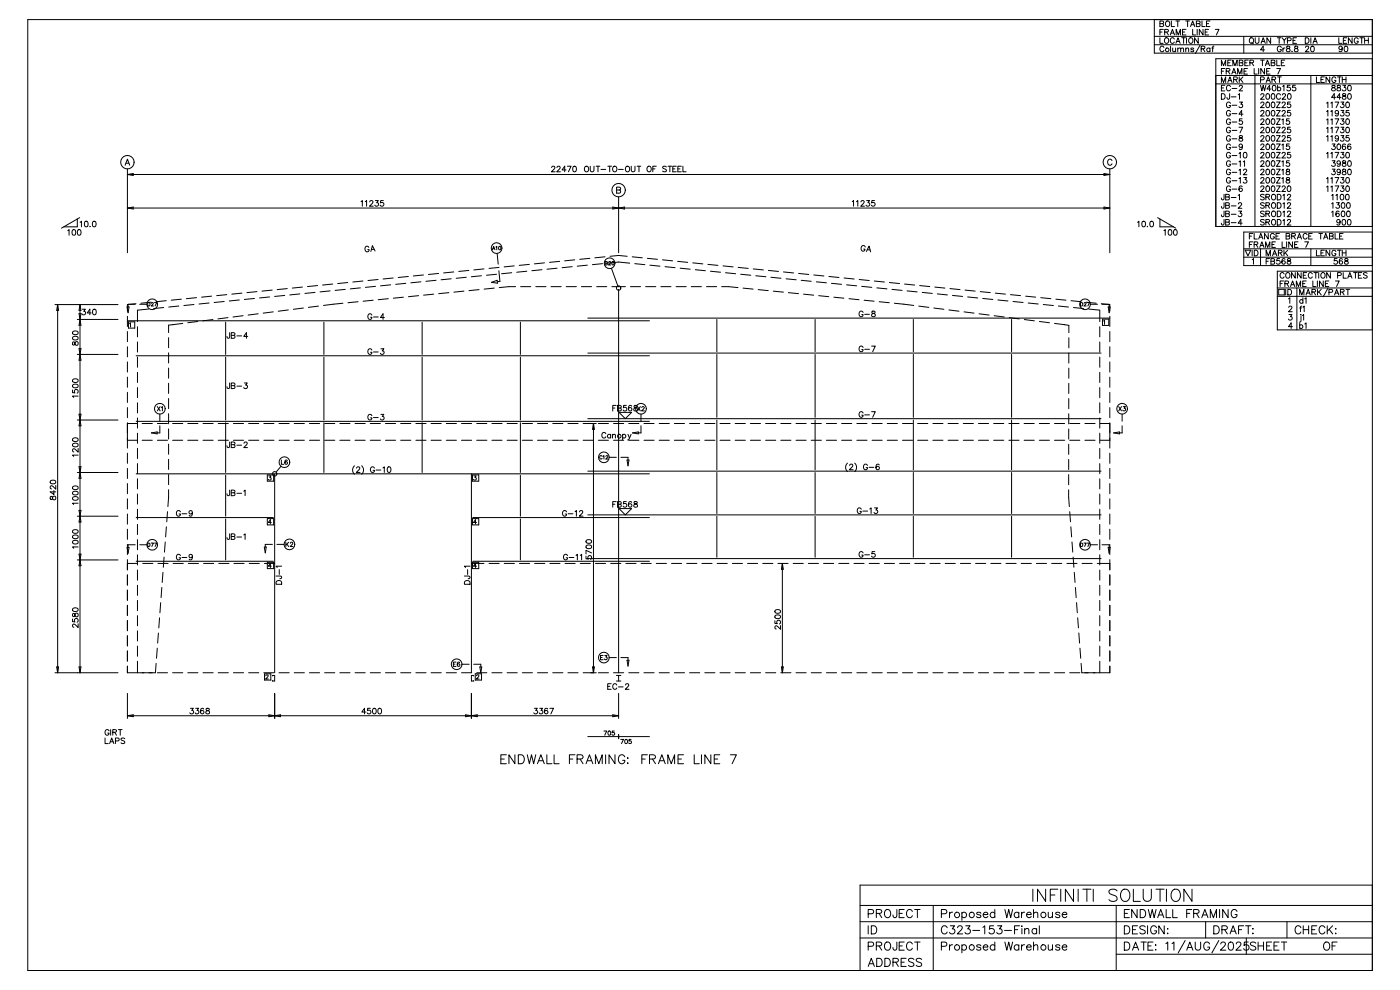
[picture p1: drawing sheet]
<svg xmlns="http://www.w3.org/2000/svg" width="420mm" height="297mm" viewBox="0 0 420 297" stroke-linecap="round" stroke-linejoin="round" font-family="sans-serif">
<g fill="none" stroke="#000" stroke-width=".3">
<path d="M8.3 5.9h403.3v285.1h-403.3zM346.2 5.9v10h65.4M346.2 10.9h65.4M346.2 13.4h65.4M347.8 7.1l1.1 .2 .1 .4-.4 .3h-.8v-1.7l1.1 .2v.4l-.3 .2M347.8 11.3v1.7h1M347.8 9.6h.7M348.9 8.8h-1.1v1.7M349 14.2a.62 .62 0 0 0-.7-.4 .62 .62 0 0 0-.5 .7v.4a.62 .62 0 0 0 .5 .6 .62 .62 0 0 0 .7-.4M349.3 9.6l.9-.1 .1-.5-1-.2v1.7M349.5 11.4a.78 .78 0 0 1 1 .8 .78 .78 0 0 1-1 .7l-.3-.5zM349.8 6.4a.78 .78 0 0 1 1 .7 .78 .78 0 0 1-1 .8l-.3-.6z"/>
<path d="M349.8 9.6l.6 .9M351 10.5l.6-1.7 .6 1.7M351 13.8v1.7M351.2 9.9h.8M351.3 6.3v1.7h.9M351.7 14.4l.1 1 .4 .1 .4-.3M352.2 11.7a.62 .62 0 0 0-.7-.4 .62 .62 0 0 0-.5 .7v.4a.62 .62 0 0 0 .5 .6 .62 .62 0 0 0 .7-.4M352.6 14.4v1.1M352.6 13l.7-1.7 .6 1.7M352.6 6.3h1.2M352.7 10.5v-1.7l.7 1.7 .6-1.7v1.7M352.9 12.4h.8"/>
<path d="M353.2 14.7l.4-.3 .4 .1 .1 1M353.2 6.3v1.7M353.2 14.4v1.1M354.1 14.7l.4-.3 .4 .1 .1 1M354.4 11.3h1.1M354.6 9.6h.7M355 11.3v1.7M355.6 14.7l.4-.3 .4 .1 .1 1M355.6 6.3h1.1M355.6 14.4v1.1M355.7 8.8h-1.1v1.7h1.1M355.8 11.3v1.7"/>
<path d="M356.2 6.3v1.7M356.8 11.4a.78 .78 0 0 1 1 .8 .78 .78 0 0 1-1 .7l-.3-.5zM357 8l.7-1.7 .6 1.7M357.3 7.4h.8M357.7 8.8v1.7h.9M358 14.6l-.3-.2-.6 .2 .8 .4v.4l-.5 .1-.3-.2M358.8 7.1l1 .2 .1 .4-.4 .3h-.7v-1.7l1 .2 .1 .3-.4 .3M359 8.8v1.7M359.3 11.3v1.7l-1.1-1.7v1.7M359.9 13.5l-1.4 2.6M360.2 14.6h1l.1-.6-1.1-.2v1.7M360.5 6.3v1.7h.9"/>
<path d="M360.8 8.8v1.7l-1.1-1.7v1.7M360.8 14.6l.5 .9M361.4 9.6h.7M361.8 7.1h.7M362.5 8.8h-1.1v1.7h1.1M362.9 6.3h-1.1v1.7h1.1M362.9 14.6a.53 .53 0 0 0-.8 0 .53 .53 0 0 0 0 .8 .53 .53 0 0 0 .8-.1M362.9 14.4v1.1M363.4 14.4h.6M364.1 13.8l-.4 .4v1.3M364.5 8.8h1.1l-.8 1.7M366.3 19.7v-1.7l.6 1.7 .7-1.7v1.7"/>
<path d="M368.2 18.8h.6M369.2 18h-1v1.7h1M369.7 19.7v-1.7l.7 1.7 .6-1.7v1.7M371.6 18.8l1.1 .2 .1 .4-.4 .3h-.8v-1.7l1.1 .2v.5l-.3 .1M373 10.9v5M373.3 18.8h.7M374.4 18h-1.1v1.7h1.1M374.8 18.8l1-.1 .1-.5-1.1-.2v1.7M374.8 11.6l.2-.2a.78 .78 0 0 1 1 .8 .78 .78 0 0 1-1 .7l-.3-.5zM375.4 18.8l.6 .9M375.4 12.7l.5 .5M376.4 11.3v1.2l.5 .5 .6-.2v-1.5"/>
<path d="M378 18h1.1M378.2 13l.6-1.7 .7 1.7M378.4 12.4h.8M378.6 18v1.7M379.2 15h-1.2l.8-1.2v1.7M379.5 19.7l.6-1.7 .6 1.7M379.7 19.1h.8M381.1 11.3v1.7l-1.2-1.7v1.7M381.2 18.8l1.1 .2v.4l-.4 .3h-.7v-1.7l1.1 .2v.5l-.4 .1M382.9 18v1.7h1M383.1 11.3h1.1M383.6 11.3v1.7"/>
<path d="M384.3 14.2a.62 .62 0 0 0-.7-.4 .62 .62 0 0 0-.5 .7v.4a.6 .6 0 0 0 .6 .6 .6 .6 0 0 0 .6-.6h-.4M384.3 18.8h.6M384.5 11.3l.6 .8 .7-.8M384.7 14.4v1.1M385.1 12.1v.9M385.3 18h-1v1.7h1M385.4 14.4l-.4 .1-.3 .4M385.9 13.9v.5l.7 .2 .3 .4a.56 .56 0 0 1-.6 .5 .56 .56 0 0 1-.5-.5l1-.8-.1-.3zM386.1 12.2l.9-.1 .1-.6-1-.2v1.7M387.4 15.4h.1M387.8 12.1h.6M388.3 13.9v.5l.7 .2 .3 .4a.56 .56 0 0 1-.6 .5 .56 .56 0 0 1-.5-.5l1-.8-.1-.3z"/>
<path d="M388.8 11.3h-1v1.7h1M391.4 11.3h.6a.89 .89 0 0 1 .6 .9 .89 .89 0 0 1-.6 .8h-.6zM391.5 14.2l.3-.4 .7 .4-1.1 1.3h1.2M393.1 11.3v1.7M393.3 13.9a.82 .82 0 0 1 1 .6 .82 .82 0 0 1-.6 1l-.6-.3-.1-.6zM393.8 13l.6-1.7 .6 1.7M394 12.4h.8M401.5 11.3v1.7h1M402.5 14.4a.52 .52 0 0 1-.7 .4 .52 .52 0 0 1-.2-.8 .52 .52 0 0 1 .9 .1v.3a.79 .79 0 0 1-.6 1.1l-.3-.2M402.9 12.1h.6M403.3 13.9a.82 .82 0 0 1 1 .6 .82 .82 0 0 1-.6 1l-.5-.3-.1-.6zM403.9 11.3h-1v1.7h1"/>
<path d="M405.5 11.3v1.7l-1.1-1.7v1.7M407.3 11.7a.62 .62 0 0 0-.7-.4 .62 .62 0 0 0-.5 .7v.4a.6 .6 0 0 0 .6 .6 .6 .6 0 0 0 .6-.6h-.4M407.8 11.3h1.1M408.4 11.3v1.7M409.2 12.1h1.2M409.2 11.3v1.7M410.4 11.3v1.7M411.6 17.6h-47v50.3h47M364.6 22.6h47M364.6 25.2h47M366.3 24.7v-1.6l.6 1.6 .7-1.6v1.6M366.3 28.1h.6a.9 .9 0 0 1 .5 .8 .9 .9 0 0 1-.5 .9h-.6z"/>
<path d="M366.3 21.3h.6M366.3 26.4h.6M367.3 20.5h-1v1.7M367.3 25.6h-1v1.6h1M367.7 21.3h1l.1-.6-1.1-.2v1.7M368.2 24.7l.6-1.6 .7 1.6M368.3 21.3l.5 .9M368.4 24.2h.8M368.8 28.1l-.1 1.5-.6 .1-.1-.5M369 26a.62 .62 0 0 0-.7-.4 .62 .62 0 0 0-.5 .6v.4a.62 .62 0 0 0 .5 .7 .62 .62 0 0 0 .7-.4M369 31a.62 .62 0 0 0-.7-.4 .62 .62 0 0 0-.5 .6v.4a.6 .6 0 0 0 .6 .7 .6 .6 0 0 0 .6-.7h-.4M369 33.5a.62 .62 0 0 0-.7-.4 .62 .62 0 0 0-.5 .7v.4a.6 .6 0 0 0 .6 .6 .6 .6 0 0 0 .6-.6h-.4"/>
<path d="M369 36a.62 .62 0 0 0-.7-.4 .62 .62 0 0 0-.5 .7v.4a.6 .6 0 0 0 .6 .6 .6 .6 0 0 0 .6-.6h-.4M369 38.5a.62 .62 0 0 0-.7-.4 .62 .62 0 0 0-.5 .7v.4a.6 .6 0 0 0 .6 .6 .6 .6 0 0 0 .6-.6h-.4M369.2 29h1.5M369.4 22.2l.6-1.7 .7 1.7M369.5 26.5h1.4M369.5 31.6h1.4M369.5 34.1h1.4M369.5 36.6h1.4M369.5 39.1h1.4M369.6 21.7h.8M370 23.9l.9-.1 .1-.6-1-.1v1.6M370.5 23.9l.6 .8"/>
<path d="M371.2 22.2v-1.7l.6 1.7 .6-1.7v1.7M371.3 28.4l.4-.3v1.7M371.6 38.1h1.1l-.8 1.7M371.6 26l.4-.4 .6 .3-1 1.3h1.1M371.6 23.1v1.6M371.7 30.6h.9l-.5 .6a.56 .56 0 0 1 .4 .9 .56 .56 0 0 1-.9-.1M372 23.8l.8 .9M372.5 35.6h-.8l-.1 .8a.59 .59 0 0 1 .9-.1 .59 .59 0 0 1-.1 .9 .59 .59 0 0 1-.8-.2M372.8 34.2h-1.2l.8-1.1v1.7M372.8 23.1l-1.2 1.1M373.1 21.3h.6M374.1 20.5h-1v1.7h1"/>
<path d="M376.1 20.5v1.7h1M376.4 22.6v45.3M377.5 20.5v1.7M378 23.9h1l.1-.7-1.1-.1v1.6M378 25.6l.4 1.6 .4-1.6 .4 1.6 .4-1.6M378.1 28.5l.3-.4 .7 .3-1.1 1.4h1.1M378.1 31l.3-.4 .7 .3-1.1 1.4h1.1M378.1 33.5l.3-.4 .7 .3-1.1 1.4h1.1M378.1 36l.3-.4 .7 .4-1.1 1.3h1.1M378.1 38.5l.3-.4 .7 .4-1.1 1.3h1.1M379.2 20.5v1.7l-1.1-1.7v1.7M379.7 24.7l.6-1.6 .7 1.6"/>
<path d="M379.9 28.2a.82 .82 0 0 1 1 .6 .82 .82 0 0 1-.6 1l-.6-.4-.1-.6zM379.9 30.7a.82 .82 0 0 1 1 .6 .82 .82 0 0 1-.6 1l-.6-.3-.1-.7zM379.9 33.2a.82 .82 0 0 1 1 .6 .82 .82 0 0 1-.6 1l-.6-.3-.1-.7zM379.9 35.7a.82 .82 0 0 1 1 .6 .82 .82 0 0 1-.6 1l-.6-.3-.1-.6zM379.9 38.2a.82 .82 0 0 1 1 .6 .82 .82 0 0 1-.6 1l-.6-.3-.1-.6zM379.9 21.3h.6M379.9 24.2h.8M380.9 20.5h-1v1.7h1M381.1 26.7h-1.2l.8-1.1v1.6M381.5 23.9l.9-.1 .1-.6-1-.1v1.6M381.5 28.2a.82 .82 0 0 1 1 .6 .82 .82 0 0 1-.6 1l-.6-.4-.1-.6zM381.5 30.7a.82 .82 0 0 1 1 .6 .82 .82 0 0 1-.6 1l-.6-.3-.1-.7z"/>
<path d="M381.5 33.2a.82 .82 0 0 1 1 .6 .82 .82 0 0 1-.6 1l-.6-.3-.1-.7zM381.5 35.7a.82 .82 0 0 1 1 .6 .82 .82 0 0 1-.6 1l-.6-.3-.1-.6zM381.5 38.2a.82 .82 0 0 1 1 .6 .82 .82 0 0 1-.6 1l-.6-.3-.1-.6zM381.8 25.7a.82 .82 0 0 1 1 .6 .82 .82 0 0 1-.6 .9l-.6-.3-.1-.6zM382 23.9l.6 .8M382.8 30.6h1.1l-1.1 1.7h1.1M382.8 33.1h1.1l-1.1 1.7h1.1M382.8 35.6h1.1l-1.1 1.7h1.1M382.8 38.1h1.1l-1.1 1.7h1.1M382.9 20.5h1.1l-.8 1.7M383.1 26.4a.53 .53 0 0 1 .8-.1 .53 .53 0 0 1 0 .8 .53 .53 0 0 1-.8-.1M383.1 23.1h1.2"/>
<path d="M383.1 25.6v1.6M383.7 23.1v1.6M384 28.5a.62 .62 0 0 0-.7-.4 .62 .62 0 0 0-.5 .6v.4a.62 .62 0 0 0 .5 .7 .62 .62 0 0 0 .7-.4M384.4 36l.4-.4v1.7M384.5 31l.3-.4 .7 .3-1.1 1.4h1.1M384.5 33.5l.3-.4 .7 .3-1.1 1.4h1.1M384.5 38.5l.3-.4 .7 .4-1.1 1.3h1.1M384.6 28.5l.3-.4 .6 .3-1 1.4h1.1M384.7 25.9l.4-.3v1.6M386.3 28.2a.82 .82 0 0 1 1 .6 .82 .82 0 0 1-.6 1l-.5-.4-.1-.6zM386.6 35.6h-.7l-.1 .8a.59 .59 0 0 1 .9-.1 .59 .59 0 0 1-.1 .9 .59 .59 0 0 1-.9-.2M386.9 25.6h-.8l-.1 .7a.59 .59 0 0 1 .9 0 .59 .59 0 0 1-.1 .9 .59 .59 0 0 1-.9-.3"/>
<path d="M387 30.6h-.8l-.1 .7a.59 .59 0 0 1 .9 0 .59 .59 0 0 1-.1 .9 .59 .59 0 0 1-.9-.2M387 33.1h-.8l-.1 .7a.59 .59 0 0 1 .9 0 .59 .59 0 0 1-.1 .9 .59 .59 0 0 1-.9-.2M387 38.1h-.8l-.1 .8a.59 .59 0 0 1 .9 0 .59 .59 0 0 1-.1 .8 .59 .59 0 0 1-.9-.2M388.5 25.6h-.8l-.1 .7a.59 .59 0 0 1 .9 0 .59 .59 0 0 1-.1 .9 .59 .59 0 0 1-.9-.3M393.1 22.6v45.3M394.8 23.1v1.6h1M396.1 23.9h.7M397.2 23.1h-1.1v1.6h1.1M397.8 30.9l.4-.3v1.7M397.8 33.4l.4-.3v1.7M397.8 36l.4-.4v1.7M397.8 38.5l.4-.4v1.7"/>
<path d="M398.8 23.1v1.6l-1.1-1.6v1.6M399.1 30.9l.4-.3v1.7M399.1 33.4l.4-.3v1.7M399.1 36l.4-.4v1.7M399.1 38.5l.4-.4v1.7M399.5 25.7v.4l.7 .3 .3 .3a.56 .56 0 0 1-.6 .6 .56 .56 0 0 1-.6-.6l1.1-.7-.1-.3zM400.4 30.6h1.1l-.8 1.7M400.4 35.6h1.1l-.8 1.7M400.4 38.1h1.1l-.8 1.7M400.5 29.2h-1.2l.8-1.1v1.7M400.6 23.5a.62 .62 0 0 0-.7-.4 .62 .62 0 0 0-.5 .6v.4a.6 .6 0 0 0 .6 .6 .6 .6 0 0 0 .6-.6h-.4M401.1 25.7v.4l.7 .3 .3 .3a.56 .56 0 0 1-.6 .6 .56 .56 0 0 1-.6-.6l1.1-.7-.1-.3z"/>
<path d="M401.1 23.1h1.1M401.4 33.7a.52 .52 0 0 1-.7 .4 .52 .52 0 0 1-.2-.8 .52 .52 0 0 1 .8 .1l.1 .3a.79 .79 0 0 1-.6 1.1l-.3-.2M401.7 23.1v1.6M402.1 29.2h-1.2l.8-1.1v1.7M402.1 30.6h.9l-.5 .6a.56 .56 0 0 1 .5 .9 .56 .56 0 0 1-1-.1M402.1 33.1h.9l-.5 .7a.56 .56 0 0 1 .5 .9 .56 .56 0 0 1-1-.2M402.1 35.6h.9l-.5 .7a.56 .56 0 0 1 .5 .9 .56 .56 0 0 1-1-.2M402.1 38.1h.9l-.5 .7a.56 .56 0 0 1 .5 .9 .56 .56 0 0 1-1-.2M402.5 23.9h1.2M402.5 23.1v1.6M402.7 25.6h.9l-.5 .6a.56 .56 0 0 1 .4 .9 .56 .56 0 0 1-1-.2M402.7 28.2v.4l.7 .3 .3 .3a.56 .56 0 0 1-.6 .6 .56 .56 0 0 1-.6-.6l1.1-.7-.1-.3z"/>
<path d="M403.7 23.1v1.6M403.8 30.7a.82 .82 0 0 1 1 .6 .82 .82 0 0 1-.6 1l-.5-.3-.1-.7zM403.8 35.7a.82 .82 0 0 1 1 .6 .82 .82 0 0 1-.6 1l-.5-.3-.1-.6zM403.8 38.2a.82 .82 0 0 1 1 .6 .82 .82 0 0 1-.6 1l-.5-.3-.1-.6zM404.4 25.7a.82 .82 0 0 1 1 .6 .82 .82 0 0 1-.6 .9l-.6-.3-.1-.6zM404.4 28.2a.82 .82 0 0 1 1 .6 .82 .82 0 0 1-.6 1l-.6-.4-.1-.6zM404.5 33.1h-.8v.7a.59 .59 0 0 1 .8 0 .59 .59 0 0 1-.1 .9 .59 .59 0 0 1-.8-.2M37.5 49.5l.7-1.8 .7 1.8M37.8 48.9h.8M38.2 50.6v25.2M38.2 52.3h294.6M38.2 52.3l1.8-.3v.6z"/>
<path d="M165.4 50.2l.4-.4 .6 .4-1 1.3h1.1M167 50.2l.4-.4 .6 .4-1 1.3h1.1M169.7 51h-1.1l.8-1.2v1.7M170.1 49.8h1.2l-.8 1.7M172 49.9a.82 .82 0 0 1 1 .6 .82 .82 0 0 1-.6 1l-.6-.3-.1-.6zM175.4 50.1l.2-.2a.78 .78 0 0 1 1 .8 .78 .78 0 0 1-1 .7l-.3-.5zM177 49.8v1.2l.5 .5 .6-.2v-1.5M178.8 49.8h1.1M179.3 49.8v1.7M180.2 50.8h1.4M182.3 49.8h1.1M182.8 49.8v1.7"/>
<path d="M184 49.9a.78 .78 0 0 1 1 .8 .78 .78 0 0 1-1 .7l-.3-.5zM184.9 57l1.1 .1 .1 .5-.4 .3h-.8v-1.8l1.1 .2v.5l-.3 .2M185.5 50.8h1.4M185.5 59v16.8M187.9 49.9a.78 .78 0 0 1 1 .8 .78 .78 0 0 1-1 .7l-.3-.5zM189.3 49.8v1.2l.5 .5 .5-.2 .1-1.5M191.1 49.8h1.1M191.6 49.8v1.7M194.3 49.9a.78 .78 0 0 1 1 .8 .78 .78 0 0 1-1 .7l-.3-.5zM195.8 50.6h.6M196.8 49.8h-1v1.7M199.8 50.1l-.4-.3-.7 .3 .2 .4 .9 .5v.3l-.4 .2-.7-.2"/>
<path d="M200.3 49.8h1.1M200.9 49.8v1.7M201.8 50.6h.6M202.8 49.8h-1v1.7h1M203.3 50.6h.6M204.3 49.8h-1v1.7h1M204.8 49.8v1.7h1M331.1 52l1.7 .3-1.7 .3zM332.8 50.6v25.2M333.5 48.2a.67 .67 0 0 0-.8-.5 .67 .67 0 0 0-.5 .7v.5a.67 .67 0 0 0 .5 .6 .67 .67 0 0 0 .8-.4M367.1 58.3l-.1 1.5-.5 .1-.2-.5M367.6 59.1l1 .1 .1 .4-.4 .3h-.7v-1.6l1 .1 .1 .3-.4 .4"/>
<path d="M369 41.1a.62 .62 0 0 0-.7-.4 .62 .62 0 0 0-.5 .6v.4a.6 .6 0 0 0 .6 .7 .6 .6 0 0 0 .6-.7h-.4M369 43.6a.62 .62 0 0 0-.7-.4 .62 .62 0 0 0-.5 .6v.4a.6 .6 0 0 0 .6 .7 .6 .6 0 0 0 .6-.7h-.4M369 46.1a.62 .62 0 0 0-.7-.4 .62 .62 0 0 0-.5 .6v.4a.6 .6 0 0 0 .6 .7 .6 .6 0 0 0 .6-.7h-.4M369 48.6a.62 .62 0 0 0-.7-.4 .62 .62 0 0 0-.5 .6v.4a.6 .6 0 0 0 .6 .7 .6 .6 0 0 0 .6-.7h-.4M369 51.1a.62 .62 0 0 0-.7-.4 .62 .62 0 0 0-.5 .7v.4a.6 .6 0 0 0 .6 .6 .6 .6 0 0 0 .6-.6h-.4M369 53.6a.62 .62 0 0 0-.7-.4 .62 .62 0 0 0-.5 .7v.4a.6 .6 0 0 0 .6 .6 .6 .6 0 0 0 .6-.6h-.4M369 56.1a.62 .62 0 0 0-.7-.4 .62 .62 0 0 0-.5 .7v.4a.6 .6 0 0 0 .6 .6 .6 .6 0 0 0 .6-.6h-.4M369.2 59.2h1.5M369.5 41.6h1.4M369.5 44.1h1.4M369.5 46.6h1.4M369.5 49.2h1.4"/>
<path d="M369.5 51.7h1.4M369.5 54.2h1.4M369.5 56.7h1.4M371.3 58.6l.4-.3v1.6M371.6 46l.4-.3v1.7M371.6 48.5l.4-.3v1.7M371.6 51l.4-.3v1.7M371.6 53.6l.4-.4v1.7M371.7 40.7v.5l.7 .3 .3 .3a.56 .56 0 0 1-.6 .6 .56 .56 0 0 1-.5-.6l1-.7-.1-.4zM372.5 56l-.1-.2a.82 .82 0 0 0-1 .6 .82 .82 0 0 0 .6 1 .52 .52 0 0 0 .6-.5 .52 .52 0 0 0-.5-.5 .52 .52 0 0 0-.5 .5M372.6 43.7a.52 .52 0 0 1-.7 .5 .52 .52 0 0 1-.2-.8 .52 .52 0 0 1 .8 0l.1 .3a.79 .79 0 0 1-.6 1.2l-.4-.3M372.8 48.5l.4-.3v1.7"/>
<path d="M372.9 51.1l.3-.4 .7 .3-1.1 1.4h1.2M373 53.2h.9l-.5 .7a.56 .56 0 0 1 .4 .9 .56 .56 0 0 1-1-.2M373.1 45.8a.82 .82 0 0 1 1 .6 .82 .82 0 0 1-.6 1l-.6-.4-.1-.6zM378.1 41.1l.3-.4 .7 .3-1.1 1.3h1.1M378.1 43.6l.3-.4 .7 .3-1.1 1.4h1.1M378.1 46.1l.3-.4 .7 .3-1.1 1.4h1.1M378.1 48.6l.3-.4 .7 .3-1.1 1.4h1.1M378.1 51.1l.3-.4 .7 .3-1.1 1.4h1.1M378.1 53.6l.3-.4 .7 .4-1.1 1.3h1.1M378.1 56.1l.3-.3 .7 .3-1.1 1.3h1.1M379.1 58.5l-.4-.2-.7 .2 .2 .4 .9 .6v.2l-.4 .2-.7-.2M379.6 59.1l1-.1 .1-.6-1.1-.1v1.6"/>
<path d="M379.9 40.7a.82 .82 0 0 1 1 .6 .82 .82 0 0 1-.6 1l-.6-.3-.1-.6zM379.9 43.3a.82 .82 0 0 1 1 .6 .82 .82 0 0 1-.6 1l-.6-.4-.1-.6zM379.9 45.8a.82 .82 0 0 1 1 .6 .82 .82 0 0 1-.6 1l-.6-.4-.1-.6zM379.9 48.3a.82 .82 0 0 1 1 .6 .82 .82 0 0 1-.6 1l-.6-.3-.1-.7zM379.9 50.8a.82 .82 0 0 1 1 .6 .82 .82 0 0 1-.6 1l-.6-.3-.1-.7zM379.9 53.3a.82 .82 0 0 1 1 .6 .82 .82 0 0 1-.6 1l-.6-.3-.1-.6zM379.9 55.8a.82 .82 0 0 1 1 .6 .82 .82 0 0 1-.6 1l-.6-.3-.1-.6zM380.2 59.1l.5 .8M381.5 40.7a.82 .82 0 0 1 1 .6 .82 .82 0 0 1-.6 1l-.6-.3-.1-.6zM381.5 43.3a.82 .82 0 0 1 1 .6 .82 .82 0 0 1-.6 1l-.6-.4-.1-.6zM381.5 45.8a.82 .82 0 0 1 1 .6 .82 .82 0 0 1-.6 1l-.6-.4-.1-.6zM381.5 48.3a.82 .82 0 0 1 1 .6 .82 .82 0 0 1-.6 1l-.6-.3-.1-.7z"/>
<path d="M381.5 50.8a.82 .82 0 0 1 1 .6 .82 .82 0 0 1-.6 1l-.6-.3-.1-.7zM381.5 53.3a.82 .82 0 0 1 1 .6 .82 .82 0 0 1-.6 1l-.6-.3-.1-.6zM381.5 55.8a.82 .82 0 0 1 1 .6 .82 .82 0 0 1-.6 1l-.6-.3-.1-.6zM381.5 58.5l.1-.2a.78 .78 0 0 1 1 .8 .78 .78 0 0 1-1 .8l-.3-.6zM382.8 40.7h1.1l-1.1 1.6h1.1M382.8 43.2h1.1l-1.1 1.7h1.1M382.8 45.7h1.1l-1.1 1.7h1.1M382.8 48.2h1.1l-1.1 1.7h1.1M382.8 50.7h1.1l-1.1 1.7h1.1M382.8 53.2h1.1l-1.1 1.7h1.1M382.8 55.8h1.1l-1.1 1.6h1.1M383.1 58.3h.5a.89 .89 0 0 1 .6 .8 .89 .89 0 0 1-.6 .8h-.5z"/>
<path d="M384.4 43.5l.4-.3v1.7M384.4 48.5l.4-.3v1.7M384.4 51l.4-.3v1.7M384.4 53.6l.4-.4v1.7M384.5 41.1l.3-.4 .7 .3-1.1 1.3h1.1M384.5 46.1l.3-.4 .7 .3-1.1 1.4h1.1M384.5 56.1l.3-.3 .7 .3-1.1 1.3h1.1M384.7 58.6l.4-.3v1.6M385.9 50.8v.5l.7 .2 .2 .3a.56 .56 0 0 1-.6 .6 .56 .56 0 0 1-.5-.6l1-.7-.1-.3zM385.9 53.3v.5l.7 .2 .2 .4a.56 .56 0 0 1-.6 .5 .56 .56 0 0 1-.5-.5l1-.8-.1-.3zM386.1 58.7l.3-.4 .6 .3-1 1.3h1.1M386.2 55.8a.82 .82 0 0 1 1 .6 .82 .82 0 0 1-.6 1l-.5-.3-.1-.6z"/>
<path d="M386.6 43.2h-.7l-.1 .7a.59 .59 0 0 1 .9 0 .59 .59 0 0 1-.1 .9 .59 .59 0 0 1-.9-.3M386.6 48.2h-.7l-.1 .7a.59 .59 0 0 1 .9 0 .59 .59 0 0 1-.1 .9 .59 .59 0 0 1-.9-.2M387 40.7h-.8l-.1 .7a.59 .59 0 0 1 .9 0 .59 .59 0 0 1-.1 .9 .59 .59 0 0 1-.9-.3M387 45.7h-.8l-.1 .7a.59 .59 0 0 1 .9 0 .59 .59 0 0 1-.1 .9 .59 .59 0 0 1-.9-.3M397.8 41l.4-.3v1.6M397.8 46l.4-.3v1.7M397.8 53.6l.4-.4v1.7M397.8 56.1l.4-.3v1.6M399.1 41l.4-.3v1.6M399.1 46l.4-.3v1.7M399.1 53.6l.4-.4v1.7M399.1 56.1l.4-.3v1.6"/>
<path d="M399.3 58.6l.4-.3v1.6M399.5 43.2h.9l-.5 .6a.56 .56 0 0 1 .4 .9 .56 .56 0 0 1-1-.2M399.5 48.2h.9l-.5 .6a.56 .56 0 0 1 .4 .9 .56 .56 0 0 1-1-.1M399.5 50.7h.9l-.5 .7a.56 .56 0 0 1 .4 .9 .56 .56 0 0 1-1-.2M400.4 45.7h1.1l-.8 1.7M400.4 53.2h1.1l-.8 1.7M400.4 55.8h1.1l-.8 1.6M400.6 58.6l.4-.3v1.6M401.2 43.3a.82 .82 0 0 1 1 .6 .82 .82 0 0 1-.6 1l-.6-.4-.1-.6zM401.4 41.2a.52 .52 0 0 1-.7 .5 .52 .52 0 0 1-.2-.9 .52 .52 0 0 1 .8 .1l.1 .3a.79 .79 0 0 1-.6 1.1l-.3-.2M402 48.8a.52 .52 0 0 1-.7 .4 .52 .52 0 0 1-.2-.8 .52 .52 0 0 1 .8 0l.1 .4a.79 .79 0 0 1-.7 1.1l-.3-.3M402 51.3a.52 .52 0 0 1-.7 .4 .52 .52 0 0 1-.2-.8 .52 .52 0 0 1 .8 .1l.1 .3a.79 .79 0 0 1-.7 1.1l-.3-.2"/>
<path d="M402.1 40.7h.9l-.5 .6a.56 .56 0 0 1 .5 .9 .56 .56 0 0 1-1-.2M402.1 45.7h.9l-.5 .6a.56 .56 0 0 1 .5 .9 .56 .56 0 0 1-1-.2M402.1 53.2h.9l-.5 .7a.56 .56 0 0 1 .5 .9 .56 .56 0 0 1-1-.2M402.1 55.8h.9l-.5 .6a.56 .56 0 0 1 .5 .9 .56 .56 0 0 1-1-.2M402.1 58.3a.82 .82 0 0 1 1 .6 .82 .82 0 0 1-.6 1l-.5-.3-.1-.6zM402.7 48.3v.5l.7 .2 .3 .3a.56 .56 0 0 1-.6 .6 .56 .56 0 0 1-.6-.6l1.1-.7-.1-.3zM402.7 50.8v.5l.7 .2 .3 .3a.56 .56 0 0 1-.6 .6 .56 .56 0 0 1-.6-.6l1.1-.7-.1-.3zM403.5 43.4l-.1-.1a.82 .82 0 0 0-1 .6 .82 .82 0 0 0 .6 1 .52 .52 0 0 0 .6-.5 .52 .52 0 0 0-.5-.6 .52 .52 0 0 0-.6 .5M403.7 58.3a.82 .82 0 0 1 1 .6 .82 .82 0 0 1-.6 1l-.5-.3-.1-.6zM403.8 45.8a.82 .82 0 0 1 1 .6 .82 .82 0 0 1-.6 1l-.5-.4-.1-.6zM403.8 53.3a.82 .82 0 0 1 1 .6 .82 .82 0 0 1-.6 1l-.5-.3-.1-.6zM403.8 55.8a.82 .82 0 0 1 1 .6 .82 .82 0 0 1-.6 1l-.5-.3-.1-.6z"/>
<path d="M404.4 48.3a.82 .82 0 0 1 1 .6 .82 .82 0 0 1-.6 1l-.6-.3-.1-.7zM404.4 50.8a.82 .82 0 0 1 1 .6 .82 .82 0 0 1-.6 1l-.6-.3-.1-.7zM404.5 40.7h-.8v.7a.59 .59 0 0 1 .8 0 .59 .59 0 0 1-.1 .9 .59 .59 0 0 1-.8-.3M405.1 43.4l-.1-.1a.82 .82 0 0 0-1 .6 .82 .82 0 0 0 .6 1 .52 .52 0 0 0 .6-.5 .52 .52 0 0 0-.5-.6 .52 .52 0 0 0-.6 .5M20.3 69.2l.4-.3v1.6M21.8 68.9a.82 .82 0 0 1 1 .6 .82 .82 0 0 1-.6 1l-.5-.3-.1-.6zM23.2 65.7v2.3h-4.1M23.4 68.9a.82 .82 0 0 1 1 .6 .82 .82 0 0 1-.6 1l-.5-.3-.1-.6zM23.9 65.3l-5.5 3.1M24 66.7l.4-.4v1.7M25.5 66.4a.82 .82 0 0 1 1 .6 .82 .82 0 0 1-.6 1l-.5-.3-.1-.6zM27 67.9h.1"/>
<path d="M27.9 66.4a.82 .82 0 0 1 1 .6 .82 .82 0 0 1-.6 1l-.5-.3-.1-.6zM38.2 62.4l1.8-.3v.6zM38.2 62.4h294.6M108.3 60.5l.4-.4v1.7M109.5 60.5l.4-.4v1.7M110.6 74.2a.62 .62 0 0 0-.7-.4 .62 .62 0 0 0-.5 .7l.1 .4a.6 .6 0 0 0 .6 .6 .6 .6 0 0 0 .6-.7l-.4 .1M110.9 60.5l.3-.4 .7 .4-1.1 1.3h1.1M112.2 74.7l-.8 .1M112.5 75.3l-.8-1.6-.5 1.7M112.6 60.1h.8l-.4 .7a.56 .56 0 0 1 .4 .9 .56 .56 0 0 1-1-.2M115 60.1h-.8l-.1 .8a.59 .59 0 0 1 .9 0 .59 .59 0 0 1-.1 .8 .59 .59 0 0 1-.9-.2M147.7 74.9l.3-1 .4 1"/>
<path d="M147.8 74.6h.5M148.7 74.1l.3-.2v1M149.1 76l.3 3.2M154.2 79.7l-3 .3M158.8 79.3l-3.1 .3M163.3 78.8l-3 .3M167.8 78.4l-3 .3M171.6 80l-3 .3M172.4 77.9l-3.1 .3M176.1 79.5l-3 .3M176.9 77.5l-3 .3M180.7 79.1l-3.1 .3"/>
<path d="M181.4 77l-3 .3M181.5 78.9l.6 .1-.2 .5h-.4v-1.1l.6 .1-.2 .4M182.2 78.9l3.3-.3 3.4 .3M182.5 78.7l.2-.3 .4 .2-.6 .9h.7M182.9 76.9l2.6-.3 2.6 .3M183.8 62.1l3.5 .6v-.6l-3.5 .6zM189.6 77l3 .3M190.4 79.1l3 .3M194.1 77.5l3.1 .3M194.9 79.5l3 .3M198.7 77.9l3 .3M199.4 80l3.1 .3"/>
<path d="M203.2 78.4l3 .3M207.7 78.8l3.1 .3M212.3 79.3l3 .3M216.8 79.7l3.1 .3M255.6 60.5l.4-.4v1.7M256.8 60.5l.4-.4v1.7M258.2 60.5l.3-.4 .7 .4-1.1 1.3h1.1M259.5 74.1a.62 .62 0 0 0-.7-.5 .62 .62 0 0 0-.5 .6l-.1 .4a.6 .6 0 0 0 .6 .7 .6 .6 0 0 0 .6-.6h-.4M259.8 75.4l.8-1.6 .5 1.7M259.9 60.1h.9l-.5 .7a.56 .56 0 0 1 .4 .9 .56 .56 0 0 1-1-.2M260.1 74.9h.8M262.3 60.1h-.8l-.1 .8a.59 .59 0 0 1 .9 0 .59 .59 0 0 1-.1 .8 .59 .59 0 0 1-.9-.2"/>
<path d="M331.1 62.1l1.7 .3-1.7 .3zM341.1 66.7l.4-.4v1.7M342.7 66.4a.82 .82 0 0 1 1 .6 .82 .82 0 0 1-.6 1l-.6-.3-.1-.6zM344.1 67.9h.1M345.1 66.4a.82 .82 0 0 1 .9 .6 .82 .82 0 0 1-.5 1l-.6-.3-.1-.6zM347.2 65.3l5.4 3.1M347.8 65.7v2.3h4.1M349 69.2l.4-.3v1.6M350.6 68.9a.82 .82 0 0 1 1 .6 .82 .82 0 0 1-.6 1l-.6-.3-.1-.6zM352.2 68.9a.82 .82 0 0 1 1 .6 .82 .82 0 0 1-.6 1l-.6-.3-.1-.6zM367.1 60.8l-.1 1.5-.5 .1-.2-.5M367.1 63.3l-.1 1.5-.5 .1-.2-.5"/>
<path d="M367.1 65.8l-.1 1.5-.5 .1-.2-.5M367.6 61.6l1 .1 .1 .4-.4 .4h-.7v-1.7l1 .1 .1 .4-.4 .3M367.6 64.1l1 .2 .1 .4-.4 .3h-.7v-1.7l1 .2 .1 .3-.4 .3M367.6 66.6l1 .2 .1 .4-.4 .3h-.7v-1.7l1 .2 .1 .3-.4 .3M369.2 61.7h1.5M369.2 64.3h1.5M369.2 66.8h1.5M371.4 61.2l.3-.4 .7 .3-1.1 1.4h1.1M371.5 63.3h.9l-.5 .6a.56 .56 0 0 1 .4 .9 .56 .56 0 0 1-1-.1M372.5 66.9h-1.2l.8-1.1v1.7M373 74.6h38.6M373 77.1h38.6"/>
<path d="M373.4 75h1.7l-.8 1.7zM374.7 70.8h.6M374.7 73.3h.6M375.5 77.9l.4-.4v1.7M375.5 75v1.7M375.7 70h-1v1.7M375.7 72.5h-1v1.7M376.1 70v1.7h1M376.1 73.3l1-.1v-.5l-1-.2v1.7M376.2 75h.5a.9 .9 0 0 1 .6 .9 .9 .9 0 0 1-.6 .8h-.5zM376.7 73.3l.5 .9M377.5 71.7l.6-1.7 .6 1.7"/>
<path d="M377.7 71.1h.8M377.8 74.2l.6-1.7 .7 1.7M378 73.6h.8M378 74.6v5M379.1 61l-.4-.2-.7 .2 .2 .4 .9 .6v.2l-.4 .3-.7-.3M379.1 63.5l-.4-.2-.7 .2 .2 .4 .9 .4v.4l-.4 .3-.7-.3M379.1 66l-.4-.2-.7 .2 .2 .4 .9 .6v.2l-.4 .3-.7-.3M379.5 74.2v-1.7l.7 1.7 .6-1.7v1.7M379.6 61.6l1-.1 .1-.6-1.1-.1v1.7M379.6 64.1l1-.1 .1-.5-1.1-.2v1.7M379.6 66.6l1-.1 .1-.5-1.1-.2v1.7M379.7 76.7v-1.7l.6 1.7 .7-1.7v1.7"/>
<path d="M379.7 78.3h.6M380.2 61.6l.5 .9M380.2 64.1l.5 .9M380.2 66.6l.5 .9M380.3 70v1.7l-1.1-1.7v1.7M380.7 77.5h-1v1.7M381.1 78.3l1.1 .2 .1 .4-.4 .3h-.8v-1.7l1.1 .2 .1 .3-.4 .3M381.5 61l.1-.1a.78 .78 0 0 1 1 .7 .78 .78 0 0 1-1 .8l-.3-.6zM381.5 63.5l.1-.1a.78 .78 0 0 1 1 .7 .78 .78 0 0 1-1 .8l-.3-.6zM381.5 66l.1-.1a.78 .78 0 0 1 1 .7 .78 .78 0 0 1-1 .8l-.3-.6zM381.5 73.3h.6M381.6 76.7l.7-1.7 .6 1.7"/>
<path d="M381.9 76.1h.8M382.2 70.4a.62 .62 0 0 0-.7-.4 .62 .62 0 0 0-.5 .6v.4a.6 .6 0 0 0 .6 .7 .6 .6 0 0 0 .6-.7h-.4M382.5 72.5h-1v1.7h1M382.7 70.8h.6M383.1 60.8h.5a.89 .89 0 0 1 .6 .8 .89 .89 0 0 1-.6 .9h-.5zM383.1 63.3h.5a.9 .9 0 0 1 .6 .8 .9 .9 0 0 1-.6 .9h-.5zM383.1 65.8h.5a.9 .9 0 0 1 .6 .8 .9 .9 0 0 1-.6 .9h-.5zM383.4 75.8l.9-.1 .1-.5-1-.2v1.7M383.7 70h-1v1.7h1M383.8 77.5h-.8l-.1 .8a.59 .59 0 0 1 .9-.1 .59 .59 0 0 1-.1 .9 .59 .59 0 0 1-.9-.2M383.9 75.8l.6 .9M384.5 72.5v1.7h1"/>
<path d="M384.7 61.1l.4-.3v1.7M384.7 63.6l.4-.3v1.7M384.7 66.1l.4-.3v1.7M385.1 75v1.7M385.4 77.8l-.1-.2a.82 .82 0 0 0-1 .6 .82 .82 0 0 0 .6 1 .52 .52 0 0 0 .6-.5 .52 .52 0 0 0-.5-.5 .52 .52 0 0 0-.6 .5M385.5 75.7l.7 1M385.7 70.8l1 .2 .1 .4-.4 .3h-.7v-1.7l1 .2 .1 .3-.4 .3M385.9 72.5v1.7M386.1 61.2l.3-.4 .6 .3-1 1.4h1.1M386.1 63.7l.3-.4 .6 .3-1 1.4h1.1M386.1 66.2l.3-.4 .6 .3-1 1.4h1.1M386.2 77.6v.5l.7 .2 .2 .4a.56 .56 0 0 1-.5 .5 .56 .56 0 0 1-.6-.5l1-.8v-.3z"/>
<path d="M386.2 75l-1.1 1.1M387.4 70.8l.9-.1 .1-.5-1-.2v1.7M387.6 72.5v1.7l-1.1-1.7v1.7M387.9 70.8l.6 .9M388.2 73.3h.7M389 71.7l.7-1.7 .6 1.7M389.3 72.5h-1.1v1.7h1.1M389.3 71.1h.8M391.3 72.5h1.1l-.8 1.7M392 70.4a.62 .62 0 0 0-.7-.4 .62 .62 0 0 0-.5 .6v.4a.62 .62 0 0 0 .5 .7 .62 .62 0 0 0 .7-.4M392.5 70.8h.6M393.1 74.6v5"/>
<path d="M393.5 70h-1v1.7h1M394.8 75v1.7h1M395.5 70h1.1M396.1 70v1.7M396.1 75.8h.7M396.9 71.7l.7-1.7 .6 1.7M397.2 75h-1.1v1.7h1.1M397.2 71.1h.8M398.7 70.8l1 .2 .1 .4-.4 .3h-.7v-1.7l1 .2 .1 .3-.4 .3M398.8 75v1.7l-1.1-1.7v1.7M399.3 61.1l.4-.3v1.7M399.3 63.6l.4-.3v1.7"/>
<path d="M400.4 70v1.7h.9M400.6 75.4a.62 .62 0 0 0-.7-.4 .62 .62 0 0 0-.5 .7v.4a.6 .6 0 0 0 .6 .6 .6 .6 0 0 0 .6-.6h-.4M400.8 60.8h.9l-.5 .6a.56 .56 0 0 1 .4 .9 .56 .56 0 0 1-1-.2M401 77.5h-.8l-.1 .8a.59 .59 0 0 1 .9-.1 .59 .59 0 0 1-.1 .9 .59 .59 0 0 1-.9-.2M401.1 75h1.1M401.6 63.5l-.1-.1a.82 .82 0 0 0-1 .6 .82 .82 0 0 0 .6 1 .52 .52 0 0 0 .6-.5 .52 .52 0 0 0-.5-.6 .52 .52 0 0 0-.6 .5M401.7 75v1.7M401.7 70.8h.7M401.9 66.4a.52 .52 0 0 1-.7 .4 .52 .52 0 0 1-.2-.8 .52 .52 0 0 1 .8 0l.1 .4a.79 .79 0 0 1-.6 1.1l-.4-.3M402.5 60.9a.82 .82 0 0 1 .9 .6 .82 .82 0 0 1-.5 1l-.6-.4-.1-.6zM402.5 63.4a.82 .82 0 0 1 .9 .6 .82 .82 0 0 1-.5 1l-.6-.3-.1-.7zM402.5 75v1.7"/>
<path d="M402.5 75.8h1.2M402.6 77.8l-.1-.2a.82 .82 0 0 0-1 .6 .82 .82 0 0 0 .6 1 .52 .52 0 0 0 .6-.5 .52 .52 0 0 0-.5-.5 .52 .52 0 0 0-.6 .5M402.7 65.9a.82 .82 0 0 1 1 .6 .82 .82 0 0 1-.6 1l-.6-.3v-.7zM402.8 70h-1.1v1.7h1.1M403.4 77.6v.5l.7 .2 .2 .4a.56 .56 0 0 1-.5 .5 .56 .56 0 0 1-.6-.5l1.1-.8-.1-.3zM403.7 75v1.7M404.1 60.9a.82 .82 0 0 1 .9 .6 .82 .82 0 0 1-.5 1l-.6-.4-.1-.6zM404.1 63.4a.82 .82 0 0 1 .9 .6 .82 .82 0 0 1-.5 1l-.6-.3-.1-.7zM404.3 65.9a.82 .82 0 0 1 1 .6 .82 .82 0 0 1-.6 1l-.6-.3v-.7zM411.6 69.6h-38.6v10h38.6M16.5 91.3h18.9M17.3 91.3l.3 1.8h-.6z"/>
<path d="M17.3 91.3v110.4M21.8 99.5a.83 .83 0 0 1 1.1-.3 .83 .83 0 0 1 .5 .9 .83 .83 0 0 1-1.1 .3 .83 .83 0 0 1-.5-.9zM23.2 95.8h12.2M23.7 94l.6 3.5h-.6l.6-3.5zM24 95.8h.1M24 91.3h.1M24 91.3v110.4M24 91.3l.3 1.8h-.6zM24.7 92.7h.9l-.5 .7a.56 .56 0 0 1 .4 .9 .56 .56 0 0 1-.9-.2M27.3 93.8h-1.2l.8-1.1v1.7M28 92.8a.82 .82 0 0 1 1 .6 .82 .82 0 0 1-.6 1l-.6-.3-.1-.7zM38.1 92h.6l-.3 1.8z"/>
<path d="M38.2 94.8v3.1M38.2 99.4v3.1M38.2 96.2h156.6M38.5 96.5h1.9v1.9h-1.9zM38.8 97.1l.3-.3v1.3M40.6 91.2h-2.2v.8M40.8 91.1l-2.6 .2v2M41.2 98v3M41.9 91.2h2.1M44.3 90.7h.3a.55 .55 0 0 1 .4 .5 .55 .55 0 0 1-.4 .6h-.3zM44.6 92.7l-3.4 .3v3.5M45.3 90.6l-3 .3"/>
<path d="M45.4 91l.2-.3 .4 .2-.7 .9h.7M46.3 90.7h.7l-.5 1.1M49.1 92.2l-3 .3M49.9 90.2l-3.1 .3M51.8 97.4h.1M51.8 97.4l-1.2 .1v2.2M53.6 91.8l-3 .3M54.4 89.7l-3 .3M54.8 97l-3 .4M58.2 91.3l-3.1 .3M58.9 89.3l-3 .3M59.3 96.4l-3 .4"/>
<path d="M62.7 90.9l-3 .3M63.5 88.8l-3.1 .3M63.9 95.8l-3.1 .4M67.2 90.4l-3 .3M67.7 96.6v9.7M68 88.4l-3 .3M68.4 95.2l-3 .4M68.9 99.8l-.1 1.5-.6 .1-.1-.5M71.8 89.9l-3 .4M72.5 87.9l-3 .3M72.9 94.7l-3 .4M76.3 89.5l-3 .3"/>
<path d="M77.1 87.4l-3.1 .3M77.4 94.1l-3 .4M80.9 89l-3.1 .3M81.6 87l-3 .3M81.9 93.5l-3 .4M85.4 88.6l-3 .3M86.2 86.5l-3.1 .3M86.5 92.9l-3.1 .4M89.9 88.1l-3 .3M90.7 86.1l-3 .3M91 92.4l-3 .3M94.5 87.7l-3.1 .3"/>
<path d="M95.2 85.6l-3 .3M95.5 91.8l-3 .4M97.1 96.6v9.7M99 87.2l-3 .3M99.8 85.2l-3.1 .3M102.8 90.9l-5.8 .7M103.5 86.8l-3 .3M104.3 84.7l-3 .3M107.4 90.5l-3.1 .3M108.1 86.3l-3.1 .3M108.8 84.3l-3 .3M111.5 94.5a.62 .62 0 0 0-.7-.4 .62 .62 0 0 0-.5 .6v.4a.6 .6 0 0 0 .6 .7 .6 .6 0 0 0 .6-.7h-.4"/>
<path d="M111.9 90l-3 .3M112 95.1h1.4M112.6 85.9l-3 .3M113.4 83.8l-3.1 .3M115.3 95.2h-1.2l.8-1.1v1.7M116.5 89.6l-3.1 .3M117.2 85.4l-3.1 .3M117.9 83.4l-3 .3M121 89.1l-3 .3M121.7 85l-3 .3M122.5 82.9l-3.1 .3M125.5 88.7l-3 .3"/>
<path d="M126.2 84.5l-3 .3M126.6 96.6v9.7M127 82.5l-3 .3M130.1 88.2l-3.1 .3M130.8 84.1l-3.1 .3M131.5 82l-3 .3M134.6 87.8l-3 .3M135.3 83.6l-3 .3M136.1 81.5l-3.1 .3M139.1 87.3l-3 .3M139.8 83.1l-3 .3M140.6 81.1l-3 .3"/>
<path d="M143.7 86.8l-3.1 .3M144.4 82.7l-3.1 .3M145.1 80.6l-3 .3M147.4 84.7l1.7-.6 .1 .8zM148.2 86.4l-3 .3M148.9 82.2l-3 .3M149.6 81.2l.3 3.2-.8 .1M149.7 80.2l-3.1 .3M153.5 81.8l-3.1 .3M154.6 86l-4.9 .2M156.1 96.6v9.7M156.1 86h3.1"/>
<path d="M158 81.3l-3 .3M160.7 86h3M162.5 80.9l-3 .3M165.2 86h3.1M167.1 80.4l-3.1 .3M169.8 86h3.1M174.4 86h3M176.3 95.4h156.5M178.9 86h3.1M183.4 80.4l1.9 5.3M183.5 86h4.1M185.5 86.8v114.9"/>
<path d="M189.1 86h3M193.6 86h3.1M198.2 86h3M202.7 86h3.1M204 80.4l3 .3M207.3 86h3.1M208.5 80.9l3 .3M211.9 86h3M213 81.3l3.1 .3M215 95.8v9.7M216.4 86l4.9 .2M217.6 81.8l3 .3"/>
<path d="M221.4 80.2l3 .3M222.1 82.2l3.1 .3M222.8 86.4l3.1 .3M225.9 80.6l3 .3M226.7 82.7l3 .3M227.4 86.8l3 .3M230.4 81.1l3.1 .3M231.2 83.1l3 .3M231.9 87.3l3 .3M235 81.5l3 .3M235.7 83.6l3.1 .3M236.4 87.8l3.1 .3"/>
<path d="M239.5 82l3 .3M240.3 84.1l3 .3M241 88.2l3 .3M244 82.5l3.1 .3M244.4 95.8v9.7M244.8 84.5l3 .3M245.5 88.7l3 .3M248.6 82.9l3 .3M249.3 85l3.1 .3M250 89.1l3.1 .3M253.1 83.4l3.1 .3M253.9 85.4l3 .3"/>
<path d="M254.6 89.6l3 .3M257.7 83.8l3 .3M258.4 85.9l3.1 .3M258.8 93.7a.62 .62 0 0 0-.7-.4 .62 .62 0 0 0-.5 .6v.4a.6 .6 0 0 0 .6 .7 .6 .6 0 0 0 .6-.7h-.4M259.1 90l3.1 .3M259.3 94.2h1.4M261.5 93.4v.4l.8 .3 .2 .3a.56 .56 0 0 1-.6 .6 .56 .56 0 0 1-.5-.6l1-.7-.1-.3zM262.2 84.3l3 .3M263 86.3l3 .3M263.7 90.5l3 .3M266.7 84.7l3.1 .3M267.5 86.8l3 .3"/>
<path d="M268.2 90.9l5.8 .7M271.3 85.2l3 .3M272 87.2l3.1 .3M273.9 95.8v9.7M275.5 91.8l3 .4M275.8 85.6l3 .3M276.6 87.7l3 .3M280 92.4l3.1 .3M280.3 86.1l3.1 .3M281.1 88.1l3 .3M284.6 92.9l3 .4M284.9 86.5l3 .3"/>
<path d="M285.6 88.6l3.1 .3M289.1 93.5l3 .4M289.4 87l3.1 .3M290.2 89l3 .3M293.6 94.1l3 .4M294 87.4l3 .3M294.7 89.5l3 .3M298.1 94.7l3.1 .4M298.5 87.9l3 .3M299.3 89.9l3 .4M302.7 95.2l3 .4M303 88.4l3.1 .3"/>
<path d="M303.4 95.8v9.7M303.8 90.4l3 .3M307.2 95.8l3 .4M307.6 88.8l3 .3M308.3 90.9l3.1 .3M311.7 96.4l3 .4M312.1 89.3l3 .3M312.9 91.3l3 .3M316.2 97l4.3 .6v2.2M316.6 89.7l3.1 .3M317.4 91.8l3 .3M319.2 97.3h.1"/>
<path d="M321.2 90.2l3 .3M321.9 92.2l3.1 .3M324 90.7h.4a.55 .55 0 0 1 .3 .5 .55 .55 0 0 1-.3 .6h-.4zM325.1 91l.2-.3 .4 .2-.6 .9h.7M325.7 90.6l3 .3M326 90.7h.7l-.5 1.1M326.5 92.7l3.3 .3v3.5M327 91.2h2.1M329.8 98v3M330.3 91.1l2.5 .2v2M330.5 91.2h2.1v.8M330.6 95.7h1.9v1.9h-1.9z"/>
<path d="M330.9 96.3l.3-.3v1.3M332.3 92h.6l-.3 1.8zM332.8 94.8v3.1M332.8 99.4v3.1M383.1 86.3h28.5M383.1 88.9h28.5M383.5 86.8h1.7v1.6h-1.7zM383.9 85h.6M384.9 84.3h-1v1.6M385.1 82.1a.62 .62 0 0 0-.7-.4 .62 .62 0 0 0-.5 .7v.4a.62 .62 0 0 0 .5 .6 .62 .62 0 0 0 .7-.4M385.3 85h1l.1-.6-1.1-.1v1.6M385.6 86.8v1.6"/>
<path d="M385.7 82l.2-.2a.78 .78 0 0 1 1 .8 .78 .78 0 0 1-1 .7l-.3-.5zM385.9 85l.5 .9M386.2 86.8h.6a.9 .9 0 0 1 .6 .8 .9 .9 0 0 1-.6 .8h-.6zM386.4 89.6l.4-.3v1.7M386.5 92.2l.3-.4 .6 .3-1 1.4h1.1M386.6 94.3h.8l-.4 .6a.56 .56 0 0 1 .4 .9 .56 .56 0 0 1-1-.1M387 85.9l.6-1.6 .7 1.6M387.2 85.4h.8M387.6 97.9h-1.2l.8-1.1v1.7M388.4 81.7v1.7l-1.1-1.7v1.7M388.8 85.9v-1.6l.6 1.6 .6-1.6v1.6M388.9 86.3v12.6"/>
<path d="M389.8 88.4v-1.6l.6 1.6 .6-1.6v1.6M389.8 97.6a.53 .53 0 0 1 .8-.1 .53 .53 0 0 1 0 .8 .53 .53 0 0 1-.8 0M389.8 92.4h.5M389.8 96.8v1.7M390.1 94.4h.1zM390.2 94.9v1.3l-.4 .3M390.2 81.7v1.7l-1.1-1.7v1.7M390.4 91.8l-.4 .3v1.4M390.6 94.6l.4-.3v1.7M390.7 85h.6M390.7 90.1a.53 .53 0 0 0-.8-.1 .53 .53 0 0 0 0 .8 .53 .53 0 0 0 .8-.1M390.7 92.1l.4-.3v1.7"/>
<path d="M390.7 89.3v1.7M390.8 82.5h.7M391.3 89.6l.4-.3v1.7M391.3 97.1l.4-.3v1.7M391.7 88.4l.6-1.6 .7 1.6M391.7 84.3h-1v1.6h1M391.9 81.7h-1.1v1.7h1.1M391.9 87.9h.8M393.4 87.6l1-.1 .1-.6-1.1-.1v1.6M393.6 82.1a.62 .62 0 0 0-.7-.4 .62 .62 0 0 0-.5 .7v.4a.62 .62 0 0 0 .5 .6 .62 .62 0 0 0 .7-.4M393.7 84.3v1.6h1M394 87.6l.6 .8"/>
<path d="M394 81.7h1.2M394.6 81.7v1.7M395.1 84.3v1.6M395.1 86.8v1.6M395.5 81.7v1.7M395.5 87.5l.7 .9M396.2 86.8l-1.1 1.1M396.3 82l.1-.2a.78 .78 0 0 1 1 .8 .78 .78 0 0 1-1 .7l-.3-.5zM396.8 84.3v1.6l-1.1-1.6v1.6M397.5 85h.6M398.2 86.4l-1.4 2.6M398.5 84.3h-1v1.6h1"/>
<path d="M398.5 87.6h1l.1-.7-1.1-.1v1.6M399 81.7v1.7l-1.1-1.7v1.7M400.2 88.4l.7-1.6 .6 1.6M400.5 87.9h.8M400.5 84.3h1.1l-.8 1.6M401.1 82.6l1-.1 .1-.6-1.1-.2v1.7M402 87.6l.9-.1 .1-.6-1-.1v1.6M402.5 87.6l.6 .8M402.8 81.7v1.7h1M403.7 86.8h1.1M404.2 83.4l.6-1.7 .7 1.7M404.2 86.8v1.6"/>
<path d="M404.4 82.9h.8M405.9 81.7h1.1M406.5 81.7v1.7M407.4 82.5h.6M408.4 81.7h-1v1.7h1M410 82l-.4-.3-.7 .3 .1 .4 .9 .4 .1 .4-.4 .2-.7-.2M411.6 81.3h-28.5v17.6h28.5M21.8 116.9v.8l.7 .1a.59 .59 0 0 1 0-.9 .59 .59 0 0 1 .8 .1 .59 .59 0 0 1-.2 .9M21.8 115.4a.83 .83 0 0 1 1.1-.3 .83 .83 0 0 1 .5 1 .83 .83 0 0 1-1.1 .3 .83 .83 0 0 1-.5-1zM21.8 113.8a.83 .83 0 0 1 1.1-.3 .83 .83 0 0 1 .5 1 .83 .83 0 0 1-1.1 .3 .83 .83 0 0 1-.5-1zM21.8 102.6v.8l.4 .1 .7-1.1a.56 .56 0 0 1 .6 .6 .56 .56 0 0 1-.6 .5l-.3-.2-.3-.7zM21.8 101.1a.83 .83 0 0 1 1.1-.3 .83 .83 0 0 1 .5 .9 .83 .83 0 0 1-1.1 .3 .83 .83 0 0 1-.5-.9z"/>
<path d="M23.2 106.3h12.2M23.4 118.8h-1.6l.3 .4M23.7 104.5l.6 3.5h-.6l.6-3.5zM24 106.3h.1M38.2 104v3M38.2 108.5v3.1M38.2 113.1v3M38.2 117.6v3.1M40.8 106.7h154M41.2 102.5v3.1M41.2 107.1v3M41.2 111.6v3.1"/>
<path d="M41.2 116.2v3.1M50.6 101.2v3.1M50.6 105.8v3.1M50.6 110.4v3M50.6 114.9v3.1M50.6 119.5v3M67.7 107.1v18.8M68.9 114.8l-.1 1.6h-.6l-.1-.4M69.4 115.6l1 .2 .1 .4-.4 .3h-.7v-1.7l1 .2v.5l-.3 .1M69.4 100.6l1 .1 .1 .4-.4 .3h-.7v-1.6l1 .1v.5l-.3 .2M71 115.8h1.5M71 100.7h1.5"/>
<path d="M73.3 114.8h.8l-.4 .7a.56 .56 0 0 1 .4 .9 .56 .56 0 0 1-1-.2M74.3 100.9h-1.2l.8-1.1v1.6M97.1 107.1v18.8M111.5 105a.62 .62 0 0 0-.7-.4 .62 .62 0 0 0-.5 .6v.4a.6 .6 0 0 0 .6 .7 .6 .6 0 0 0 .6-.7h-.4M112 105.5h1.4M114.2 104.6h.9l-.5 .6a.56 .56 0 0 1 .4 .9 .56 .56 0 0 1-.9-.2M126.6 107.1v18.8M156.1 107.1v18.8M176.3 105.9h153.9M215 106.3v18.8M244.4 106.3v18.8M258.8 104.2a.62 .62 0 0 0-.7-.4 .62 .62 0 0 0-.5 .6v.4a.6 .6 0 0 0 .6 .7 .6 .6 0 0 0 .6-.7h-.4"/>
<path d="M259.3 104.7h1.4M261.4 103.8h1.1l-.8 1.7M273.9 106.3v18.8M303.4 106.3v18.8M320.5 119.5v3.1M320.5 115v3M320.5 110.4v3M320.5 105.8v3.1M320.5 101.3v3M329.8 102.5v3.1M329.8 107.1v3M329.8 111.6v3.1"/>
<path d="M329.8 116.2v3.1M332.8 104v3M332.8 108.5v3.1M332.8 113.1v3M332.8 117.6v3.1M21.8 133.1a.83 .83 0 0 1 1.1-.3 .83 .83 0 0 1 .5 1 .83 .83 0 0 1-1.1 .3 .83 .83 0 0 1-.5-1zM21.8 131.5a.83 .83 0 0 1 1.1-.3 .83 .83 0 0 1 .5 1 .83 .83 0 0 1-1.1 .3 .83 .83 0 0 1-.5-1zM23.2 125.9h12.2M23.4 136.5h-1.6l.3 .4M23.4 134.5v1.1l-1.3-1-.3 .6 .4 .3M23.7 139.9l.6 3.5h-.6l.6-3.5zM23.7 124.2l.6 3.5h-.6l.6-3.5z"/>
<path d="M24 125.9h.1M38.2 122.2v3.1M38.2 126.8v7.6M38.2 135.9v3M38.2 127h2.9M38.2 132h2.9M40.8 126.3h154M41.2 120.8v3M41.2 125.3v3.1M41.2 129.9v3M41.2 134.4v3.1M41.2 139v3.1"/>
<path d="M42.6 127h3.1M42.6 132h3.1M45.4 129.8l1.7-.3v.6zM47.2 121.9l.8 1.3M47.2 127h3M47.2 132h3M47.9 124.2v2.1M47.9 127.7v2.1h-.8M48 121.9l-.8 1.3M48.4 122.2l.3-.3v1.3M50.6 124v3.1M50.6 128.6v3.1"/>
<path d="M50.6 133.2v3M50.6 137.7v3.1M51.8 127h3M51.8 132h3M56.3 127h3.1M56.3 132h3.1M60.9 127h3M60.9 132h3M65.4 127h3.1M65.4 132h3.1M67.7 126.7v15M68.9 132.5l-.1 1.6h-.6l-.1-.4"/>
<path d="M69.4 133.3l1 .2 .1 .4-.4 .3h-.7v-1.7l1 .2 .1 .3-.4 .3M70 127h3M70 132h3M71 133.5h1.5M73.2 132.9l.3-.4 .6 .4-1 1.3h1.1M74.6 127h3M74.6 132h3M79.1 127h3.1M79.1 132h3.1M83.7 127h3M83.7 132h3M84.3 139.8l-1.5 1.8"/>
<path d="M84.4 137.9v1.3h.7M86.2 138.1l-.1-.1a.56 .56 0 0 0-.7 .6 .56 .56 0 0 0 .8 .4 .4 .4 0 0 0-.3-.5 .4 .4 0 0 0-.5 .3M88.2 127h3.1M88.2 132h3.1M92.8 127h3M92.8 132h3M97.1 126.7v15M97.4 127h3M97.4 132h3M101.9 127h3.1M101.9 132h3.1M106.3 139.7a1.72 1.72 0 0 0 0 2.5"/>
<path d="M106.5 127h3M106.5 132h3M108.5 139.7a1.72 1.72 0 0 1 0 2.5M111 127h3.1M111 132h3.1M111.5 124.7a.62 .62 0 0 0-.7-.5 .62 .62 0 0 0-.5 .7v.4a.6 .6 0 0 0 .6 .6 .6 .6 0 0 0 .6-.6h-.4M112 125.2h1.4M114.2 124.3h.9l-.5 .6a.56 .56 0 0 1 .4 .9 .56 .56 0 0 1-.9-.2M115.6 127h3M115.6 132h3M120.2 127h3M120.2 132h3"/>
<path d="M124.7 127h3.1M124.7 132h3.1M126.6 126.7v15M129.3 127h3M129.3 132h3M133.8 127h3.1M133.8 132h3.1M138.4 127h3M138.4 132h3M143 127h3M143 132h3M147.5 127h3.1"/>
<path d="M147.5 132h3.1M152.1 127h3M152.1 132h3M156.1 126.7v15M156.6 127h3.1M156.6 132h3.1M161.2 127h3M161.2 132h3M165.8 127h3M165.8 132h3M170.3 127h3.1M170.3 132h3.1"/>
<path d="M174.9 127h3.9M174.9 132h3M176.3 125.5h153.9M178 127v74.7M178 127l.3 1.7h-.6zM179.4 127h3.1M179.4 132h3.1M180.6 136.9a.38 .38 0 0 0-.5-.3 .38 .38 0 0 0-.3 .4v.3a.38 .38 0 0 0 .3 .3 .38 .38 0 0 0 .5-.2M180.9 136.8l.2-.2v1M181.7 130.1a.62 .62 0 0 0-.7-.4 .62 .62 0 0 0-.5 .6v.4a.62 .62 0 0 0 .5 .7 .62 .62 0 0 0 .7-.5M181.7 136.9l.2-.3 .4 .2-.6 .8h.6M182.7 137.1h2.1"/>
<path d="M183.1 130.5a.53 .53 0 0 0-.8-.1 .53 .53 0 0 0 0 .8 .53 .53 0 0 0 .8-.1M183.1 130.2v1.1M183.7 130.5l.4-.3 .4 .1 .1 1M183.7 130.2v1.1M183.8 122.4h.6M184 127h3M184 132h3M184.8 121.6h-1v1.6M185.2 122.4l1 .1 .1 .4-.4 .3h-.7v-1.6l1 .1 .1 .3-.4 .4M185.6 123.7h3.8l-1.9 1.8zM186.2 137.1h2.1v.8M186.7 130.5a.53 .53 0 0 1 .8-.1 .53 .53 0 0 1 0 .8 .53 .53 0 0 1-.8-.1"/>
<path d="M186.7 130.2v1.7M187.8 121.6h-.8v.7a.59 .59 0 0 1 .8 0 .59 .59 0 0 1-.1 .9 .59 .59 0 0 1-.8-.3M188 137.9h.6l-.3 1.8zM188.3 130.2l.5 1.1M188.6 127h3M188.6 132h3M189.3 130.2l-.7 1.6-.4 .1M189.4 121.8l-.1-.2a.82 .82 0 0 0-.9 .6 .82 .82 0 0 0 .5 1 .52 .52 0 0 0 .6-.4 .52 .52 0 0 0-.5-.6 .52 .52 0 0 0-.5 .5M189.7 129.8l1.7-.3v.6zM190.2 121.6v.5l.7 .3 .3 .3a.56 .56 0 0 1-.6 .6 .56 .56 0 0 1-.5-.6l1-.7-.1-.4zM191.2 121.9l.8 1.3M192 121.9l-.8 1.3"/>
<path d="M192.2 127.7v2.1h-.8M192.2 124.2v2.1M192.5 122.2l.2-.3 .5 .3-.8 1h.9M193.1 127h3.1M193.1 132h3.1M197.7 127h3M197.7 132h3M202.2 127h3.1M202.2 132h3.1M206.8 127h3M206.8 132h3M211.4 127h3"/>
<path d="M211.4 132h3M215 125.9v15M215.9 127h3.1M215.9 132h3.1M220.5 127h3M220.5 132h3M225 127h3.1M225 132h3.1M229.6 127h3M229.6 132h3M234.2 127h3M234.2 132h3"/>
<path d="M238.7 127h3.1M238.7 132h3.1M243.3 127h3M243.3 132h3M244.4 125.9v15M247.8 127h3.1M247.8 132h3.1M252.4 127h3M252.4 132h3M254.2 138.9a1.72 1.72 0 0 0 0 2.5M254.8 139.6l.3-.4 .7 .3-1.1 1.4h1.1M256.3 138.9a1.72 1.72 0 0 1 0 2.5"/>
<path d="M257 127h3M257 132h3M258.8 123.8a.62 .62 0 0 0-.7-.4 .62 .62 0 0 0-.5 .7v.4a.6 .6 0 0 0 .6 .6 .6 .6 0 0 0 .6-.6h-.4M259.3 124.4h1.4M260.1 139.6a.62 .62 0 0 0-.7-.4 .62 .62 0 0 0-.5 .6v.4a.6 .6 0 0 0 .6 .7 .6 .6 0 0 0 .6-.7h-.4M261.4 123.4h1.1l-.8 1.7M261.5 127h3.1M261.5 132h3.1M263.7 139.4l-.1-.1a.82 .82 0 0 0-1 .6 .82 .82 0 0 0 .6 1 .52 .52 0 0 0 .5-.5 .52 .52 0 0 0-.4-.6 .52 .52 0 0 0-.6 .5M266.1 127h3M266.1 132h3M270.6 127h3.1"/>
<path d="M270.6 132h3.1M273.9 125.9v15M275.2 127h3M275.2 132h3M279.8 127h3M279.8 132h3M284.3 127h3.1M284.3 132h3.1M288.9 127h3M288.9 132h3M293.4 127h3.1M293.4 132h3.1"/>
<path d="M298 127h3M298 132h3M302.6 127h3M302.6 132h3M303.4 125.9v15M307.1 127h3.1M307.1 132h3.1M311.7 127h3M311.7 132h3M316.2 127h3.1M316.2 132h3.1M320.5 137.8v3"/>
<path d="M320.5 133.2v3M320.5 128.6v3.1M320.5 124.1v3M320.8 127h3M320.8 132h3M325.4 127h3M325.4 132h3M329.8 120.8v3M329.8 125.3v3.1M329.8 129.9v3M329.8 134.4v3.1M329.8 139v3.1"/>
<path d="M329.9 127h2.9M329.9 132h2.9M332.8 122.2v3.1M332.8 126.8v7.6M332.8 135.9v3M334 129.8l1.7-.3v.6zM335.5 121.9l.8 1.3M336.3 121.9l-.8 1.3M336.5 127.7v2.1h-.8M336.5 124.2v2.1M336.8 121.9h.7l-.4 .5a.43 .43 0 0 1 .4 .7 .43 .43 0 0 1-.8-.1M15.1 148.9v.8l.4 .1 .7-1a.56 .56 0 0 1 .6 .5 .56 .56 0 0 1-.6 .6l-.4-.3-.2-.7z"/>
<path d="M15.1 144.2a.83 .83 0 0 1 1.1-.3 .83 .83 0 0 1 .4 1 .83 .83 0 0 1-1 .3 .83 .83 0 0 1-.5-1zM16.2 147.1v1.2l-1.1-.8h1.6M16.7 145.6v1.1l-1.3-1-.3 .6 .4 .3M21.8 159.1a.83 .83 0 0 1 1.1-.4 .83 .83 0 0 1 .5 1 .83 .83 0 0 1-1.1 .3 .83 .83 0 0 1-.5-.9zM21.8 149.1a.83 .83 0 0 1 1.1-.3 .83 .83 0 0 1 .5 1 .83 .83 0 0 1-1.1 .3 .83 .83 0 0 1-.5-1zM21.8 147.5a.83 .83 0 0 1 1.1-.3 .83 .83 0 0 1 .5 1 .83 .83 0 0 1-1.1 .3 .83 .83 0 0 1-.5-1zM21.8 145.9a.83 .83 0 0 1 1.1-.3 .83 .83 0 0 1 .5 1 .83 .83 0 0 1-1.1 .3 .83 .83 0 0 1-.5-1zM23.2 154.8h12.2M23.2 141.7h12.2M23.4 150.9h-1.6l.3 .4M23.7 153l.6 3.5h-.6l.6-3.5zM24 154.8h.1"/>
<path d="M24 141.7h.1M38.2 140.4v3.1M38.2 145v3.1M38.2 149.6v3M38.2 154.1v3.1M38.2 158.7v3M40.8 155.2h41.2M40.8 142.1h154M41.2 143.6v3M41.2 148.1v3.1M41.2 152.7v3M41.2 157.2v3.1"/>
<path d="M49.9 158l-.2 3M50.2 153.4l-.2 3.1M50.6 146.8l-.3 5.1M50.6 142.3v3M54.1 153.5a.62 .62 0 0 0-.7-.4 .62 .62 0 0 0-.5 .6v.4a.6 .6 0 0 0 .6 .7 .6 .6 0 0 0 .6-.7h-.4M54.6 154.1h1.4M57.7 153.7a.52 .52 0 0 1-.7 .4 .52 .52 0 0 1-.2-.8 .52 .52 0 0 1 .8 0l.1 .4a.79 .79 0 0 1-.6 1.1l-.4-.3M67.7 142.5v12.3M67.7 155.6v12.3M68.9 147l-.1 1.5-.6 .1-.1-.5M69.4 147.8l1 .1 .1 .4-.4 .3h-.7v-1.6l1 .1v.5l-.3 .2M71 147.9h1.5"/>
<path d="M73.1 147.3l.4-.3v1.6M80.2 142.4h1.9v1.9h-1.9zM80.2 155.5h1.9v1.9h-1.9zM80.6 142.7h.7l-.4 .5a.42 .42 0 0 1 .3 .7 .42 .42 0 0 1-.7-.2M81.4 156.7h-.9l.6-.9v1.3M82.4 142.1v59.6M106.9 140.4l.4-.4 .6 .3-1 1.4h1.1M112.3 140.4a.62 .62 0 0 0-.7-.4 .62 .62 0 0 0-.5 .6v.4a.6 .6 0 0 0 .6 .7 .6 .6 0 0 0 .6-.7h-.4M112.8 140.9h1.4M114.8 140.3l.4-.3v1.7M116.4 140.1a.82 .82 0 0 1 1 .6 .82 .82 0 0 1-.6 1l-.6-.4-.1-.6zM141.4 142.1v59.6"/>
<path d="M141.7 142.4h1.9v1.9h-1.9zM141.7 155.5h1.9v1.9h-1.9zM141.8 155.2h53M142.1 142.7h.7l-.4 .5a.42 .42 0 0 1 .3 .7 .42 .42 0 0 1-.7-.2M142.9 156.7h-.9l.6-.9v1.3M156.1 142.5v12.3M156.1 155.6v12.3M169.9 153.5a.62 .62 0 0 0-.7-.4 .62 .62 0 0 0-.5 .6v.4a.6 .6 0 0 0 .6 .7 .6 .6 0 0 0 .6-.7h-.4M170.4 154.1h1.4M172.5 153.4l.4-.3v1.7M173.8 153.5l.3-.4 .7 .3-1.1 1.4h1.1M176.3 154.4h153.9"/>
<path d="M176.3 141.3h153.9M183.8 151.2h.6M184.8 150.4h-1v1.7M185.2 151.2l1 .2 .1 .4-.4 .3h-.7v-1.7l1 .2 .1 .3-.4 .3M185.6 152.5h3.8l-1.9 1.9zM187.8 150.4h-.8v.7a.59 .59 0 0 1 .8 0 .59 .59 0 0 1-.1 .9 .59 .59 0 0 1-.8-.2M189.4 150.6l-.1-.1a.82 .82 0 0 0-.9 .6 .82 .82 0 0 0 .5 1 .52 .52 0 0 0 .6-.5 .52 .52 0 0 0-.5-.6 .52 .52 0 0 0-.5 .5M190.2 150.5v.5l.7 .2 .3 .3a.56 .56 0 0 1-.6 .6 .56 .56 0 0 1-.5-.6l1-.7-.1-.3zM215 141.7v12.3M215 154.8v12.3M244.4 141.7v12.3M244.4 154.8v12.3"/>
<path d="M258.3 152.7a.62 .62 0 0 0-.7-.4 .62 .62 0 0 0-.5 .6v.4a.6 .6 0 0 0 .6 .7 .6 .6 0 0 0 .6-.7h-.4M258.8 153.3h1.4M260.6 140.1h1.5M260.8 152.6l.4-.3v1.7M262.3 152.3h.9l-.5 .6a.56 .56 0 0 1 .4 .9 .56 .56 0 0 1-1-.2M273.9 141.7v12.3M273.9 154.8v12.3M303.4 141.7v12.3M303.4 154.8v12.3M320.5 146.9l.2 5M320.5 142.3v3.1M320.8 153.4l.2 3.1"/>
<path d="M321.1 158l.3 3M329.8 143.6v3M329.8 148.1v3.1M329.8 152.7v3M329.8 157.2v3.1M332.8 140.4v3.1M332.8 145v3.1M332.8 149.6v3M332.8 154.1v3.1M332.8 158.7v3M21.8 162.3a.83 .83 0 0 1 1.1-.4 .83 .83 0 0 1 .5 1 .83 .83 0 0 1-1.1 .3 .83 .83 0 0 1-.5-.9zM21.8 160.7a.83 .83 0 0 1 1.1-.4 .83 .83 0 0 1 .5 1 .83 .83 0 0 1-1.1 .3 .83 .83 0 0 1-.5-.9z"/>
<path d="M23.2 167.9h12.2M23.4 164h-1.6l.3 .4M23.7 166.2l.6 3.4h-.6l.6-3.4zM24 167.9h.1M38.1 164.2h.6l-.3 1.7zM38.2 163.2v3.1M38.2 167.8v3.1M38.2 172.4v3.1M38.2 176.9v3.1M38.2 169h3.1M40.6 163.4h-2.2v.8M40.8 168.3h41.2"/>
<path d="M41.2 161.8v3.1M41.2 166.4v3M41.2 170.9v3.1M41.2 175.5v3M41.9 163.4h2.1M42.8 169h3.1M44.3 162.8h.3a.55 .55 0 0 1 .4 .6 .55 .55 0 0 1-.4 .5h-.3zM45.3 162.8h.7l-.5 1.1M46.3 162.8h.7l-.5 1.1M47.4 169h3M48.5 176.2l-.2 3M48.9 171.6l-.3 3.1"/>
<path d="M49.2 167.1l-.2 3M49.6 162.5l-.3 3.1M51.9 169h3.1M54.1 166.6a.62 .62 0 0 0-.7-.4 .62 .62 0 0 0-.5 .6v.4a.6 .6 0 0 0 .6 .7 .6 .6 0 0 0 .6-.7h-.4M54.6 167.2h1.4M56.5 169h3M57.7 166.8a.52 .52 0 0 1-.7 .4 .52 .52 0 0 1-.2-.8 .52 .52 0 0 1 .8 0l.1 .4a.79 .79 0 0 1-.6 1.1l-.4-.3M61 169h3.1M65.6 169h3.1M68.9 160.1l-.1 1.5-.6 .1-.1-.5M69.4 160.9l1 .1 .1 .4-.4 .3h-.7v-1.6l1 .1 .1 .4-.4 .3M70.2 169h3"/>
<path d="M71 161h1.5M73.1 160.4l.4-.3v1.6M74.7 169h3.1M79.3 164h.5l-.2 1.8zM79.3 169h3.1M80.2 168.6h1.9v1.9h-1.9zM81.4 169.8h-.9l.6-.9v1.3M81.7 163.2h-2.1v.8M82.8 172.7l1.5 .1 .1 .6-.5 .1M82.9 174.4a.94 .94 0 0 1 1.6 .2v.6h-1.7zM83 163.2h2.2M83.7 170.8v1.5"/>
<path d="M84.5 169.8h-1.7l.3 .4M85.7 162.6v1.3M86 163.1l.6 .8M86.6 162.6l-.9 .9M87.1 162.9l.2-.3 .5 .2-.8 1.1h.9M139.3 172.7l1.5 .1 .1 .6-.5 .1M139.4 174.4a.94 .94 0 0 1 1.6 .2v.6h-1.7zM140.2 170.8v1.5M141 169.8h-1.7l.3 .4M141.4 169h3.7M141.7 168.6h1.9v1.9h-1.9zM141.8 168.3h53"/>
<path d="M142.9 169.8h-.9l.6-.9v1.3M146.7 169h3M151.2 169h3.1M155.8 169h3M160.3 169h3.1M164.9 169h3M169.5 169h3M170.2 166.6a.62 .62 0 0 0-.7-.4 .62 .62 0 0 0-.5 .6v.4a.6 .6 0 0 0 .6 .7 .6 .6 0 0 0 .6-.7h-.4M170.7 167.2h1.4M172.7 166.5l.4-.3v1.7M174 169h3.1M174 166.5l.4-.3v1.7"/>
<path d="M175.7 166.8v.8h.8a.59 .59 0 0 1-.1-.9 .59 .59 0 0 1 .9 .2 .59 .59 0 0 1-.2 .8M175.8 163.6a.83 .83 0 0 1 1-.3 .83 .83 0 0 1 .5 1 .83 .83 0 0 1-1 .3 .83 .83 0 0 1-.5-1zM175.8 162a.83 .83 0 0 1 1-.3 .83 .83 0 0 1 .5 1 .83 .83 0 0 1-1 .3 .83 .83 0 0 1-.5-1zM176.3 167.5h153.9M177.4 165.8l-1.7-.8v1.1M178.6 169h3M183.1 169h3.1M187.7 169h3M192.3 169h3M196.8 169h3.1M201.4 169h3M205.9 169h3.1"/>
<path d="M210.5 169h3M215.1 169h3M219.6 169h3.1M224.2 169h3M228.7 169h3.1M233.3 169h3M234.6 169v32.7M234.6 169l.3 1.7h-.6zM237.9 169h3M242.4 169h3.1M247 169h3M251.5 169h3.1"/>
<path d="M256.1 169h3M258.8 165.8a.62 .62 0 0 0-.7-.4 .62 .62 0 0 0-.5 .6v.4a.6 .6 0 0 0 .6 .7 .6 .6 0 0 0 .6-.7h-.4M259.3 166.4h1.4M260.7 169h3M262.3 165.4h-.8v.7a.59 .59 0 0 1 .9 0 .59 .59 0 0 1-.2 .9 .59 .59 0 0 1-.8-.2M265.2 169h3.1M269.8 169h3M274.3 169h3.1M278.9 169h3M283.5 169h3M288 169h3.1M292.6 169h3"/>
<path d="M297.1 169h3.1M301.7 169h3M306.3 169h3M310.8 169h3.1M315.4 169h3M319.9 169h3.1M321.5 162.5l.2 3.1M321.8 167.1l.3 3M322.2 171.6l.2 3.1M322.5 176.2l.2 3M324 162.8h.4a.55 .55 0 0 1 .3 .6 .55 .55 0 0 1-.3 .5h-.4zM324.5 169h3"/>
<path d="M325.1 162.8h.7l-.5 1.1M326 162.8h.7l-.5 1.1M327 163.4h2.1M329.1 169h3.7M329.8 161.8v3.1M329.8 166.4v3M329.8 170.9v3.1M329.8 175.5v3M330.5 163.4h2.1v.8M332.3 164.2h.6l-.3 1.7zM332.8 163.2v3.1M332.8 167.8v3.1"/>
<path d="M332.8 172.4v3.1M332.8 176.9v3.1M17 200h.6l-.3 1.7zM21.8 185.6v.8l.7 .1a.59 .59 0 0 1 0-.9 .59 .59 0 0 1 .8 .1 .59 .59 0 0 1-.2 .9M21.8 184v.8l.4 .1 .7-1a.56 .56 0 0 1 .6 .5 .56 .56 0 0 1-.6 .6l-.3-.3-.3-.7zM21.8 182.5a.83 .83 0 0 1 1.1-.3 .83 .83 0 0 1 .5 .9 .83 .83 0 0 1-1.1 .4 .83 .83 0 0 1-.5-1zM23.4 187.1v1.1l-1.3-1.1-.3 .7 .4 .3M23.7 200h.6l-.3 1.7zM38.2 199.7v2h2.9M38.2 181.5v3.1M38.2 186v3.1M38.2 190.6v3.1"/>
<path d="M38.2 195.2v3.1M41.2 198.3v3.4h5.4l.2-2.8M41.2 180v3.1M41.2 184.6v3.1M41.2 189.2v3M41.2 193.7v3.1M47.2 194.3l-.3 3.1M47.5 189.8l-.2 3M47.8 185.3l-.2 3M48.2 180.7l-.2 3M136 199.2h.5M136.8 198.5h-.8v1.3h.8"/>
<path d="M137.9 198.7l-.1-.1a.56 .56 0 0 0-.7 .6 .56 .56 0 0 0 .8 .4 .4 .4 0 0 0-.2-.6 .4 .4 0 0 0-.6 .4M138.6 199.2h2.1M142 199.2h2.2v.8M143.9 200h.6l-.3 1.7zM177.7 200h.6l-.3 1.7zM180.1 197.2h.5M180.9 196.5h-.8v1.3h.8M181.4 196.5h.6l-.3 .5a.43 .43 0 0 1 .3 .7 .43 .43 0 0 1-.8-.1M182.7 197.2h2.1M186.2 197.2h2.1v.8M188 198h.6l-.3 1.7zM232.4 186.1v.8l.7 .1a.59 .59 0 0 1 0-.9 .59 .59 0 0 1 .9 .1 .59 .59 0 0 1-.3 .9"/>
<path d="M232.5 184.6a.83 .83 0 0 1 1-.3 .83 .83 0 0 1 .5 1 .83 .83 0 0 1-1 .3 .83 .83 0 0 1-.5-1zM232.5 183a.83 .83 0 0 1 1-.3 .83 .83 0 0 1 .5 1 .83 .83 0 0 1-1 .3 .83 .83 0 0 1-.5-1zM234.1 187.6v1.1l-1.4-1-.3 .6 .4 .3M234.3 200h.6l-.3 1.7zM322.8 180.7l.3 3M323.2 185.3l.2 3M323.5 189.8l.3 3M323.9 194.3l.2 3.1M329.8 198.3v3.4h-5.4l-.2-2.8M329.8 180v3.1M329.8 184.6v3.1M329.8 189.2v3"/>
<path d="M329.8 193.7v3.1M332.8 199.7v2h-2.9M332.8 181.5v3.1M332.8 186v3.1M332.8 190.6v3.1M332.8 195.2v3.1M16.5 201.7h18.9M24 201.7h.1M32.7 219.2a.62 .62 0 0 0-.7-.4 .62 .62 0 0 0-.5 .6v.4a.6 .6 0 0 0 .6 .7 .6 .6 0 0 0 .6-.7h-.4M33.2 218.8v1.7M33.8 219.6l1-.1 .1-.6-1.1-.1v1.7M34.4 219.6l.5 .9"/>
<path d="M35.5 218.8h1.1M36.1 218.8v1.7M38.2 207.9v7.5M38.2 214.6l1.8-.3v.6zM38.2 214.6h147.3M47.2 201.7h3M51.8 201.7h3M56.3 201.7h3.1M57.1 212.4h.9l-.5 .6a.56 .56 0 0 1 .4 .9 .56 .56 0 0 1-1-.2M58.7 212.4h.9l-.5 .6a.56 .56 0 0 1 .4 .9 .56 .56 0 0 1-1-.2M60.9 201.7h3M61.1 212.6l-.1-.1a.82 .82 0 0 0-1 .6 .82 .82 0 0 0 .6 1 .52 .52 0 0 0 .6-.5 .52 .52 0 0 0-.5-.6 .52 .52 0 0 0-.6 .5"/>
<path d="M61.9 212.5v.4l.7 .3 .2 .3a.56 .56 0 0 1-.5 .6 .56 .56 0 0 1-.6-.6l1.1-.7-.1-.3zM65.4 201.7h3.1M70 201.7h3M74.6 201.7h3M79.1 201.7h3.1M79.3 202h1.9v1.9h-1.9zM79.7 202.7l.2-.3 .5 .2-.8 1h.9M80.6 214.3l3.5 .6v-.6l-3.5 .6zM81.7 202.7v-.2h.7v1.7h-.7v-.2M82.4 207.9v7.5M83.7 201.7h3M88.2 201.7h3.1"/>
<path d="M92.8 201.7h3M97.4 201.7h3M101.9 201.7h3.1M106.5 201.7h3M109.7 213.5h-1.2l.8-1.1v1.7M111 201.7h3.1M111.1 212.4h-.8l-.1 .7a.59 .59 0 0 1 .9 0 .59 .59 0 0 1-.1 .9 .59 .59 0 0 1-.9-.3M112 212.5a.82 .82 0 0 1 .9 .6 .82 .82 0 0 1-.6 1l-.5-.4-.1-.6zM113.5 212.5a.82 .82 0 0 1 1 .6 .82 .82 0 0 1-.6 1l-.5-.4-.1-.6zM115.6 201.7h3M120.2 201.7h3M124.7 201.7h3.1"/>
<path d="M129.3 201.7h3M133.8 201.7h3.1M138.4 201.7h3M139.6 214.3l3.5 .6v-.6l-3.5 .6zM141.4 207.9v7.5M142 202.7v-.2h-.6v1.7h.6v-.2M142.5 202h1.9v1.9h-1.9zM142.9 202.7l.2-.3 .5 .2-.8 1h.9M143 201.7h3M147.5 201.7h3.1M152.1 201.7h3M156.6 201.7h3.1"/>
<path d="M160.3 212.4h.8l-.4 .6a.56 .56 0 0 1 .4 .9 .56 .56 0 0 1-1-.2M161.2 201.7h3M161.8 212.4h.9l-.5 .6a.56 .56 0 0 1 .5 .9 .56 .56 0 0 1-1-.2M164.2 212.6v-.1a.82 .82 0 0 0-1 .6 .82 .82 0 0 0 .6 1 .52 .52 0 0 0 .5-.5 .52 .52 0 0 0-.5-.6 .52 .52 0 0 0-.5 .5M164.9 212.4h1.1l-.8 1.7M165.8 201.7h3M170.3 201.7h3.1M174.9 201.7h3.9M179.4 201.7h3.1M181.1 219.2h.9l-.6 1.3M182.2 205.8h.7M182.5 219.3a.58 .58 0 0 1 .7 .5 .58 .58 0 0 1-.7 .6l-.2-.5z"/>
<path d="M183.3 205h-1.1v1.7h1.1M183.8 214.3l1.7 .3-1.7 .3zM184 201.7h3M184.2 219.2h-.6v.5a.44 .44 0 0 1 .6 0 .44 .44 0 0 1 0 .7 .44 .44 0 0 1-.7-.2M184.8 202.5h1.4M184.8 204.2h1.4M185 205.4a.62 .62 0 0 0-.7-.4 .62 .62 0 0 0-.5 .7v.4a.62 .62 0 0 0 .5 .6 .62 .62 0 0 0 .7-.4M185.4 206h1.5M185.5 202.5v1.7M185.5 207.9v7.5M187.6 205.4l.3-.4 .7 .3-1.1 1.4h1.1M188.6 201.7h3"/>
<path d="M193.1 201.7h3.1M197.7 201.7h3M202.2 201.7h3.1M206.8 201.7h3M211.4 201.7h3M215.9 201.7h3.1M220.5 201.7h3M225 201.7h3.1M229.6 201.7h3M234.2 201.7h3M238.7 201.7h3.1M243.3 201.7h3"/>
<path d="M247.8 201.7h3.1M252.4 201.7h3M257 201.7h3M261.5 201.7h3.1M266.1 201.7h3M270.6 201.7h3.1M275.2 201.7h3M279.8 201.7h3M284.3 201.7h3.1M288.9 201.7h3M293.4 201.7h3.1M298 201.7h3"/>
<path d="M302.6 201.7h3M307.1 201.7h3.1M311.7 201.7h3M316.2 201.7h3.1M320.8 201.7h3M31.5 221.3v1.7h1M32.9 223l.6-1.7 .6 1.7M33.1 222.4h.8M34.6 222.2l1-.1 .1-.6-1.1-.2v1.7M37.4 221.5l-.4-.2-.7 .2 .2 .4 .9 .6v.2l-.4 .3-.7-.3M150.2 227.6h1M151.9 226.3h-1.7v2.7h1.7"/>
<path d="M154.4 226.3v2.7l-1.8-2.7v2.7M155.4 226.3h.9a1.43 1.43 0 0 1 1 1.4 1.43 1.43 0 0 1-1 1.3h-.9zM158.1 226.3l.7 2.7 .6-2.7 .6 2.7 .7-2.7M161.2 229l1-2.7 1 2.7M161.6 228.1h1.2M164 226.3v2.7h1.5M166.2 226.3v2.7h1.5M170.8 227.6h1M172.4 226.3h-1.6v2.7M173.1 227.6l1.5-.1 .3-.4-.2-.5-.5-.3h-1.1v2.7M174 227.6l.9 1.4M175.7 229l1.1-2.7 1 2.7"/>
<path d="M176.1 228.1h1.3M176.3 220.9h18.5M178.6 229v-2.7l1 2.7 1-2.7v2.7M181.6 226.3v2.7M184.4 226.3v2.7l-1.8-2.7v2.7M185.5 220.2v1.3M186.1 221.7h.9l-.6 1.3M187.4 227a.99 .99 0 0 0-1.2-.7 .99 .99 0 0 0-.7 1v.7a.96 .96 0 0 0 .9 1 .96 .96 0 0 0 1-1h-.7M187.5 221.8a.58 .58 0 0 1 .7 .5 .58 .58 0 0 1-.7 .6l-.2-.5zM188.1 227.3h.3zM188.1 228.9h.3zM189.3 221.7h-.6l-.1 .6a.44 .44 0 0 1 .7-.1 .44 .44 0 0 1-.1 .7 .44 .44 0 0 1-.7-.2"/>
<path d="M192.5 227.6h1M194.1 226.3h-1.6v2.7M194.8 227.6l1.5-.1 .3-.4-.2-.5-.5-.3h-1.1v2.7M195.7 227.6l.9 1.4M197.5 229l1-2.7 1 2.7M197.8 228.1h1.3M200.3 229v-2.7l1 2.7 1-2.7v2.7M203.3 227.6h1.1M205 226.3h-1.7v2.7h1.7M208.2 226.3v2.7h1.5M210.4 226.3v2.7M213.2 226.3v2.7l-1.8-2.7v2.7"/>
<path d="M214.2 227.6h1M215.9 226.3h-1.7v2.7h1.7M219 226.3h1.8l-1.2 2.7M257.9 276.4h153.7M257.9 271.5h153.7M260.4 274h1a.64 .64 0 0 0 .6-.6 .64 .64 0 0 0-.6-.7h-1v2.5M260.4 277.6v2.4M261.3 277.6h.8a1.3 1.3 0 0 1 .9 1.2 1.3 1.3 0 0 1-.9 1.2h-.8zM262.8 273.9l1.4-.1 .2-.4-.1-.4-.5-.3h-1v2.5M263.6 273.9l.8 1.3M265.5 273.1a.9 .9 0 0 1 1-.3 .9 .9 0 0 1 .6 .9v.5a.93 .93 0 0 1-.9 1 .93 .93 0 0 1-1-1zM269 272.7l-.2 2.2-.3 .3-.5-.2-.2-.6"/>
<path d="M269.7 273.9h.9M271.2 272.7h-1.5v2.5h1.5M273.6 273.3a.9 .9 0 0 0-1-.6 .9 .9 0 0 0-.7 1v.5a.9 .9 0 0 0 .7 1 .9 .9 0 0 0 1-.6M274.3 272.7h1.6M275.1 272.7v2.5M279.9 271.5v19.5M282.3 274h1.1a.64 .64 0 0 0 .6-.6 .64 .64 0 0 0-.6-.7h-1.1v2.5M284.1 278.2a.9 .9 0 0 0-1.1-.6 .9 .9 0 0 0-.7 .9v.6a.9 .9 0 0 0 .7 .9 .9 .9 0 0 0 1.1-.5M284.8 273.5v1.7M285 277.6h1.3l-.7 .9a.81 .81 0 0 1 .6 1.3 .81 .81 0 0 1-1.4-.2M285.7 273.5a.78 .78 0 0 0-.9 .7M287.2 278.2l.5-.6 .7 .1 .2 .4-.4 .8-1.1 1.1h1.6"/>
<path d="M288.5 273.9a.78 .78 0 0 1 1.1-.1 .78 .78 0 0 1 0 1.1 .78 .78 0 0 1-1.1-.1M288.5 273.5v2.5M289.6 277.6h1.3l-.7 .9a.81 .81 0 0 1 .6 1.3 .81 .81 0 0 1-1.4-.2M291.7 279h2.1M294.2 273.9a.74 .74 0 0 0-1.3 0l.3 .3 .8 .3 .2 .3a.74 .74 0 0 1-1.3 0M294.7 278.1l.6-.5v2.4M294.9 274.2h1.3a.75 .75 0 0 0-1-.6 .75 .75 0 0 0-.2 1.2 .74 .74 0 0 0 1.2 0M298 277.6h-1.2l-.1 1a.86 .86 0 0 1 1.3 0 .86 .86 0 0 1-.1 1.3 .86 .86 0 0 1-1.3-.3M298.3 273.9a.78 .78 0 0 0-1.1-.1 .78 .78 0 0 0 0 1.1 .78 .78 0 0 0 1.1-.1M298.3 272.7v2.5M299.2 277.6h1.2l-.7 .9a.81 .81 0 0 1 .6 1.3 .81 .81 0 0 1-1.4-.2M301.2 279h2.1"/>
<path d="M301.4 272.7l.5 2.5 .6-2.5 .6 2.5 .6-2.5M304.3 278.8h.9M305.5 273.9a.78 .78 0 0 0-1.1-.1 .78 .78 0 0 0 0 1.1 .78 .78 0 0 0 1.1-.1M305.5 273.5v1.7M305.8 277.6h-1.5v2.4M306.4 277.7h.2zM306.4 273.5v1.7M306.5 278.4v1.6M307.3 273.5a.78 .78 0 0 0-.9 .7M307.3 278.9l.6-.5 .5 .1 .2 1.5M307.3 278.4v1.6M307.9 274.2h1.4a.75 .75 0 0 0-1.1-.6 .75 .75 0 0 0-.2 1.2 .74 .74 0 0 0 1.3 0"/>
<path d="M309.7 266.6v3.7M310 274l.5-.5 .6 .2 .1 1.5M310 272.7v2.5M310.9 278.8a.78 .78 0 0 0-1.2-.1 .78 .78 0 0 0 0 1.1 .78 .78 0 0 0 1.2-.1M310.9 278.4v1.6M311.7 277.6v2.4M313.6 266.6v3.7l-2.5-3.7v3.7M314.4 273.5l.1 1.5 .6 .2 .5-.5M315 268.4h1.4M315.6 273.5v1.7M317.2 266.6h-2.2v3.7M317.8 273.9a.74 .74 0 0 0-1.2 0l.3 .3 .8 .3 .1 .3a.74 .74 0 0 1-1.2 0"/>
<path d="M318.1 266.6v3.7M318.5 274.2h1.4a.75 .75 0 0 0-1-.6 .75 .75 0 0 0-.2 1.2 .74 .74 0 0 0 1.2 0M321.9 266.6v3.7l-2.4-3.7v3.7M323.3 266.6v3.7M324.7 266.6h2.5M325.9 266.6v3.7M327.9 266.6v3.7M334.7 271.5v19.5M335 267.2a1.38 1.38 0 0 0-1.3-.6 1.38 1.38 0 0 0-1.1 .9l.3 .5 1.4 .5a.89 .89 0 0 1 .7 .7 .89 .89 0 0 1-.3 .9 1.68 1.68 0 0 1-2.1-.3M336.7 266.8a1.68 1.68 0 0 1 2 .6 1.68 1.68 0 0 1 0 2 1.34 1.34 0 0 1-1.6 .9 1.34 1.34 0 0 1-1.1-1.4 2.22 2.22 0 0 1 .7-2.1zM337.2 277.6h.8a1.3 1.3 0 0 1 .8 1.2 1.3 1.3 0 0 1-.8 1.2h-.8zM337.2 273.9h.9"/>
<path d="M338.7 272.7h-1.5v2.5h1.5M339.6 278.8h.9M339.9 266.6v3.7h2.1M341 272.7v2.5l-1.6-2.5v2.5M341.1 277.6h-1.5v2.4h1.5M341.9 272.7h.9a1.3 1.3 0 0 1 .8 1.2 1.3 1.3 0 0 1-.8 1.3h-.9zM342.8 266.6v2.6a1.23 1.23 0 0 0 1.3 1.1 1.23 1.23 0 0 0 1.2-1.1v-2.6M343.5 278a.92 .92 0 0 0-.9-.4 .92 .92 0 0 0-.8 .6l.3 .3 1.1 .5 .3 .7a1.07 1.07 0 0 1-1.7 0M344.1 277.6v2.4M344.4 272.7l.6 2.5 .5-2.5 .6 2.5 .6-2.5M346.7 266.6h2.4M346.8 278.2a.9 .9 0 0 0-1-.6 .9 .9 0 0 0-.7 .9v.6a.87 .87 0 0 0 .8 1 .87 .87 0 0 0 .9-1h-.6"/>
<path d="M347.2 275.2l.9-2.5 .9 2.5M347.5 274.4h1.2M347.9 266.6v3.7M349.1 277.6v2.4l-1.6-2.4v2.4M349.7 272.7v2.5h1.4M349.8 266.6v3.7M350.2 278.4v.2zM350.2 279.8v.2zM351.7 272.7v2.5h1.4M351.9 266.8a1.68 1.68 0 0 1 1.9 .6 1.68 1.68 0 0 1 0 2 1.34 1.34 0 0 1-1.5 .9 1.34 1.34 0 0 1-1.1-1.4 2.22 2.22 0 0 1 .7-2.1zM355.9 273.9h.9M357.4 272.7h-1.5v2.5"/>
<path d="M357.5 266.6v3.7l-2.5-3.7v3.7M358 273.9l1.4-.1 .2-.4-.1-.4-.5-.3h-1v2.5M358.8 273.9l.8 1.3M360.4 275.2l.9-2.5 1 2.5M360.8 274.4h1.1M361.6 276.4v4.9M363 275.2v-2.5l.9 2.5 .9-2.5v2.5M364 277.6h.8a1.3 1.3 0 0 1 .9 1.2 1.3 1.3 0 0 1-.9 1.2h-.8zM365.7 272.7v2.5M366.4 278.8l1.4-.2 .3-.3-.1-.5-.5-.2h-1.1v2.4M367.3 278.8l.8 1.2M368.3 272.7v2.5l-1.6-2.5v2.5"/>
<path d="M369.2 279.2h1.2M371 273.3a.9 .9 0 0 0-1.1-.6 .9 .9 0 0 0-.7 1v.5a.87 .87 0 0 0 .9 1 .87 .87 0 0 0 .9-1h-.6M371.4 278.8h1M372.9 277.6h-1.5v2.4M373.5 277.6h1.7M374.3 277.6v2.4M375.7 278.4v.2zM375.7 279.8v.2zM386 276.4v4.9M390.1 278.2a.9 .9 0 0 0-1-.6 .9 .9 0 0 0-.7 .9v.6a.9 .9 0 0 0 .7 .9 .9 .9 0 0 0 1-.5M390.8 278.8h1.7M390.8 277.6v2.4"/>
<path d="M392.5 277.6v2.4M393.4 278.8h.9M394.9 277.6h-1.5v2.4h1.5M397.3 278.2a.9 .9 0 0 0-1-.6 .9 .9 0 0 0-.7 .9v.6a.9 .9 0 0 0 .7 .9 .9 .9 0 0 0 1-.5M398 277.6v2.4M398.6 278.6l1.1 1.4M399.7 277.6l-1.7 1.6M400.6 278.4v.2zM400.6 279.8v.2zM411.6 265.4h-153.7v25.6M257.9 281.3h153.7M260.4 283.8h1a.64 .64 0 0 0 .6-.7 .64 .64 0 0 0-.6-.6h-1v2.4"/>
<path d="M260.4 289.8l.9-2.4 .9 2.4M260.7 289h1.2M262.8 283.6l1.4-.1 .2-.3-.1-.5-.5-.2h-1v2.4M262.9 287.4h.8a1.3 1.3 0 0 1 .9 1.2 1.3 1.3 0 0 1-.9 1.2h-.8zM263.6 283.6l.8 1.3M265.4 287.4h.8a1.3 1.3 0 0 1 .8 1.2 1.3 1.3 0 0 1-.8 1.2h-.8zM265.7 282.6a1.21 1.21 0 0 1 1.5 .8 1.21 1.21 0 0 1-.8 1.5 1.27 1.27 0 0 1-1.2-.9 1.27 1.27 0 0 1 .5-1.4zM267.8 288.5l1.4-.1 .2-.3-.1-.5-.5-.2h-1v2.4M268.6 288.5l.8 1.3M269 282.5l-.2 2.2-.3 .2-.5-.1-.2-.7M269.7 283.6h.9M270.2 288.5h1"/>
<path d="M271.2 282.5h-1.5v2.4h1.5M271.7 287.4h-1.5v2.4h1.5M273.6 283.1a.9 .9 0 0 0-1-.6 .9 .9 0 0 0-.7 .9v.6a.9 .9 0 0 0 .7 .9 .9 .9 0 0 0 1-.6M274.1 287.7a.92 .92 0 0 0-.9-.4 .92 .92 0 0 0-.8 .6l.3 .4 1.1 .4 .3 .7a1.07 1.07 0 0 1-1.7 0M274.3 282.5h1.6M275.1 282.5v2.4M276.4 287.7a.92 .92 0 0 0-.9-.4 .92 .92 0 0 0-.7 .6l.2 .4 1.2 .4 .2 .7a1.07 1.07 0 0 1-1.6 0M282.3 283.8h1.1a.64 .64 0 0 0 .6-.7 .64 .64 0 0 0-.6-.6h-1.1v2.4M284.8 283.3v1.6M285.7 283.3a.78 .78 0 0 0-.9 .7M288.5 283.6a.78 .78 0 0 1 1.1-.1 .78 .78 0 0 1 0 1.2 .78 .78 0 0 1-1.1-.1M288.5 283.3v2.4"/>
<path d="M294.2 283.6a.74 .74 0 0 0-1.3 0l.1 .3 1 .3 .2 .4a.74 .74 0 0 1-1.3 0M294.9 284h1.3a.75 .75 0 0 0-1-.6 .75 .75 0 0 0-.2 1.2 .74 .74 0 0 0 1.2 0M298.3 283.6a.78 .78 0 0 0-1.1-.1 .78 .78 0 0 0 0 1.2 .78 .78 0 0 0 1.1-.1M298.3 282.5v2.4M301.4 282.5l.5 2.4 .6-2.4 .6 2.4 .6-2.4M305.5 283.6a.78 .78 0 0 0-1.1-.1 .78 .78 0 0 0 0 1.2 .78 .78 0 0 0 1.1-.1M305.5 283.3v1.6M306.4 283.3v1.6M307.3 283.3a.78 .78 0 0 0-.9 .7M307.9 284h1.4a.75 .75 0 0 0-1.1-.6 .75 .75 0 0 0-.2 1.2 .74 .74 0 0 0 1.3 0M310 283.8l.5-.5 .6 .1 .1 1.5M310 282.5v2.4"/>
<path d="M314.4 283.3l.1 1.5 .6 .1 .5-.4M315.6 283.3v1.6M317.8 283.6a.74 .74 0 0 0-1.2 0l.1 .3 1 .3 .1 .4a.74 .74 0 0 1-1.2 0M318.5 284h1.4a.75 .75 0 0 0-1-.6 .75 .75 0 0 0-.2 1.2 .74 .74 0 0 0 1.2 0M334.7 286.1h76.9M337.2 282.5h.8a1.3 1.3 0 0 1 .8 1.2 1.3 1.3 0 0 1-.8 1.2h-.8zM339.6 284.9l.9-2.4 1 2.4M340 284.1h1.1M342.2 282.5h1.6M343 282.5v2.4M344.3 283.6h.9M345.8 282.5h-1.5v2.4h1.5"/>
<path d="M346.6 283.3v.2zM346.6 284.7v.2zM349.6 282.9l.6-.4v2.4M351.5 282.9l.6-.4v2.4M355.4 282l-2.1 3.7M355.9 284.9l.9-2.4 .9 2.4M356.2 284.1h1.2M358.4 282.5v1.7a.82 .82 0 0 0 .9 .7 .82 .82 0 0 0 .8-.7v-1.7M362.7 283.1a.9 .9 0 0 0-1-.6 .9 .9 0 0 0-.7 .9v.6a.87 .87 0 0 0 .9 .9 .87 .87 0 0 0 .8-.9h-.5M365.5 282l-2.1 3.7M366.1 283.1l.5-.6 .7 .1 .2 .3-.3 .9-1.2 1.1h1.6M368.7 282.6a.79 .79 0 0 1 1.1 .3 1.23 1.23 0 0 1-.8 2 1.56 1.56 0 0 1-.3-2.3z"/>
<path d="M368.9 280l.9-2.4 .9 2.4M370.8 283.1l.4-.6 .7 .1 .2 .3-.3 .9-1.2 1.1h1.7M373.8 281.3v4.8M374.4 282.5h-1.2l-.1 1a.86 .86 0 0 1 1.3 0 .86 .86 0 0 1-.2 1.3 .86 .86 0 0 1-1.2-.3M376.6 282.8a.92 .92 0 0 0-.9-.4 .92 .92 0 0 0-.7 .7l.2 .3 1.2 .5 .2 .7a1.07 1.07 0 0 1-1.6 0M377.3 283.6h1.6M377.3 282.5v2.4M378.9 282.5v2.4M379.9 283.6h.9M381.4 282.5h-1.5v2.4h1.5M382.1 283.6h.9M383.6 282.5h-1.5v2.4h1.5"/>
<path d="M384.3 282.5h1.6M385.1 282.5v2.4M397.2 282.8a.9 .9 0 0 1 1-.3 .9 .9 0 0 1 .6 .9v.6a.93 .93 0 0 1-.9 .9 .93 .93 0 0 1-1-.9zM399.5 283.6h.9M401 282.5h-1.5v2.4"/>
<circle cx="350" cy="14.9" r=".55"/>
<circle cx="38.2" cy="48.6" r="2.01"/>
<circle cx="185.5" cy="57" r="2.01"/>
<circle cx="332.8" cy="48.6" r="2.01"/>
<circle cx="148.9" cy="74.4" r="1.61"/>
<circle cx="149.9" cy="74.3" r=".47"/>
<circle cx="182.8" cy="78.9" r="1.61"/>
<circle cx="183.8" cy="78.9" r=".47"/>
<circle cx="45.7" cy="91.2" r="1.61"/>
<circle cx="185.5" cy="86.4" r=".67"/>
<circle cx="325.4" cy="91.2" r="1.61"/>
<circle cx="47.9" cy="122.6" r="1.61"/>
<circle cx="85.3" cy="138.6" r="1.61"/>
<circle cx="181.1" cy="137.1" r="1.61"/>
<circle cx="185.7" cy="130.8" r=".55"/>
<circle cx="192.2" cy="122.6" r="1.61"/>
<circle cx="336.5" cy="122.6" r="1.61"/>
<circle cx="82.4" cy="142.1" r=".67"/>
<circle cx="45.7" cy="163.4" r="1.61"/>
<circle cx="86.8" cy="163.2" r="1.61"/>
<circle cx="325.4" cy="163.4" r="1.61"/>
<circle cx="136.9" cy="199.2" r="1.61"/>
<circle cx="181.1" cy="197.2" r="1.61"/>
<circle cx="287" cy="274.3" r=".81"/>
<circle cx="291.4" cy="274.3" r=".81"/>
<circle cx="312.9" cy="274.3" r=".81"/>
<circle cx="287" cy="284.1" r=".81"/>
<circle cx="291.4" cy="284.1" r=".81"/>
<circle cx="312.9" cy="284.1" r=".81"/>
</g>
</svg>
